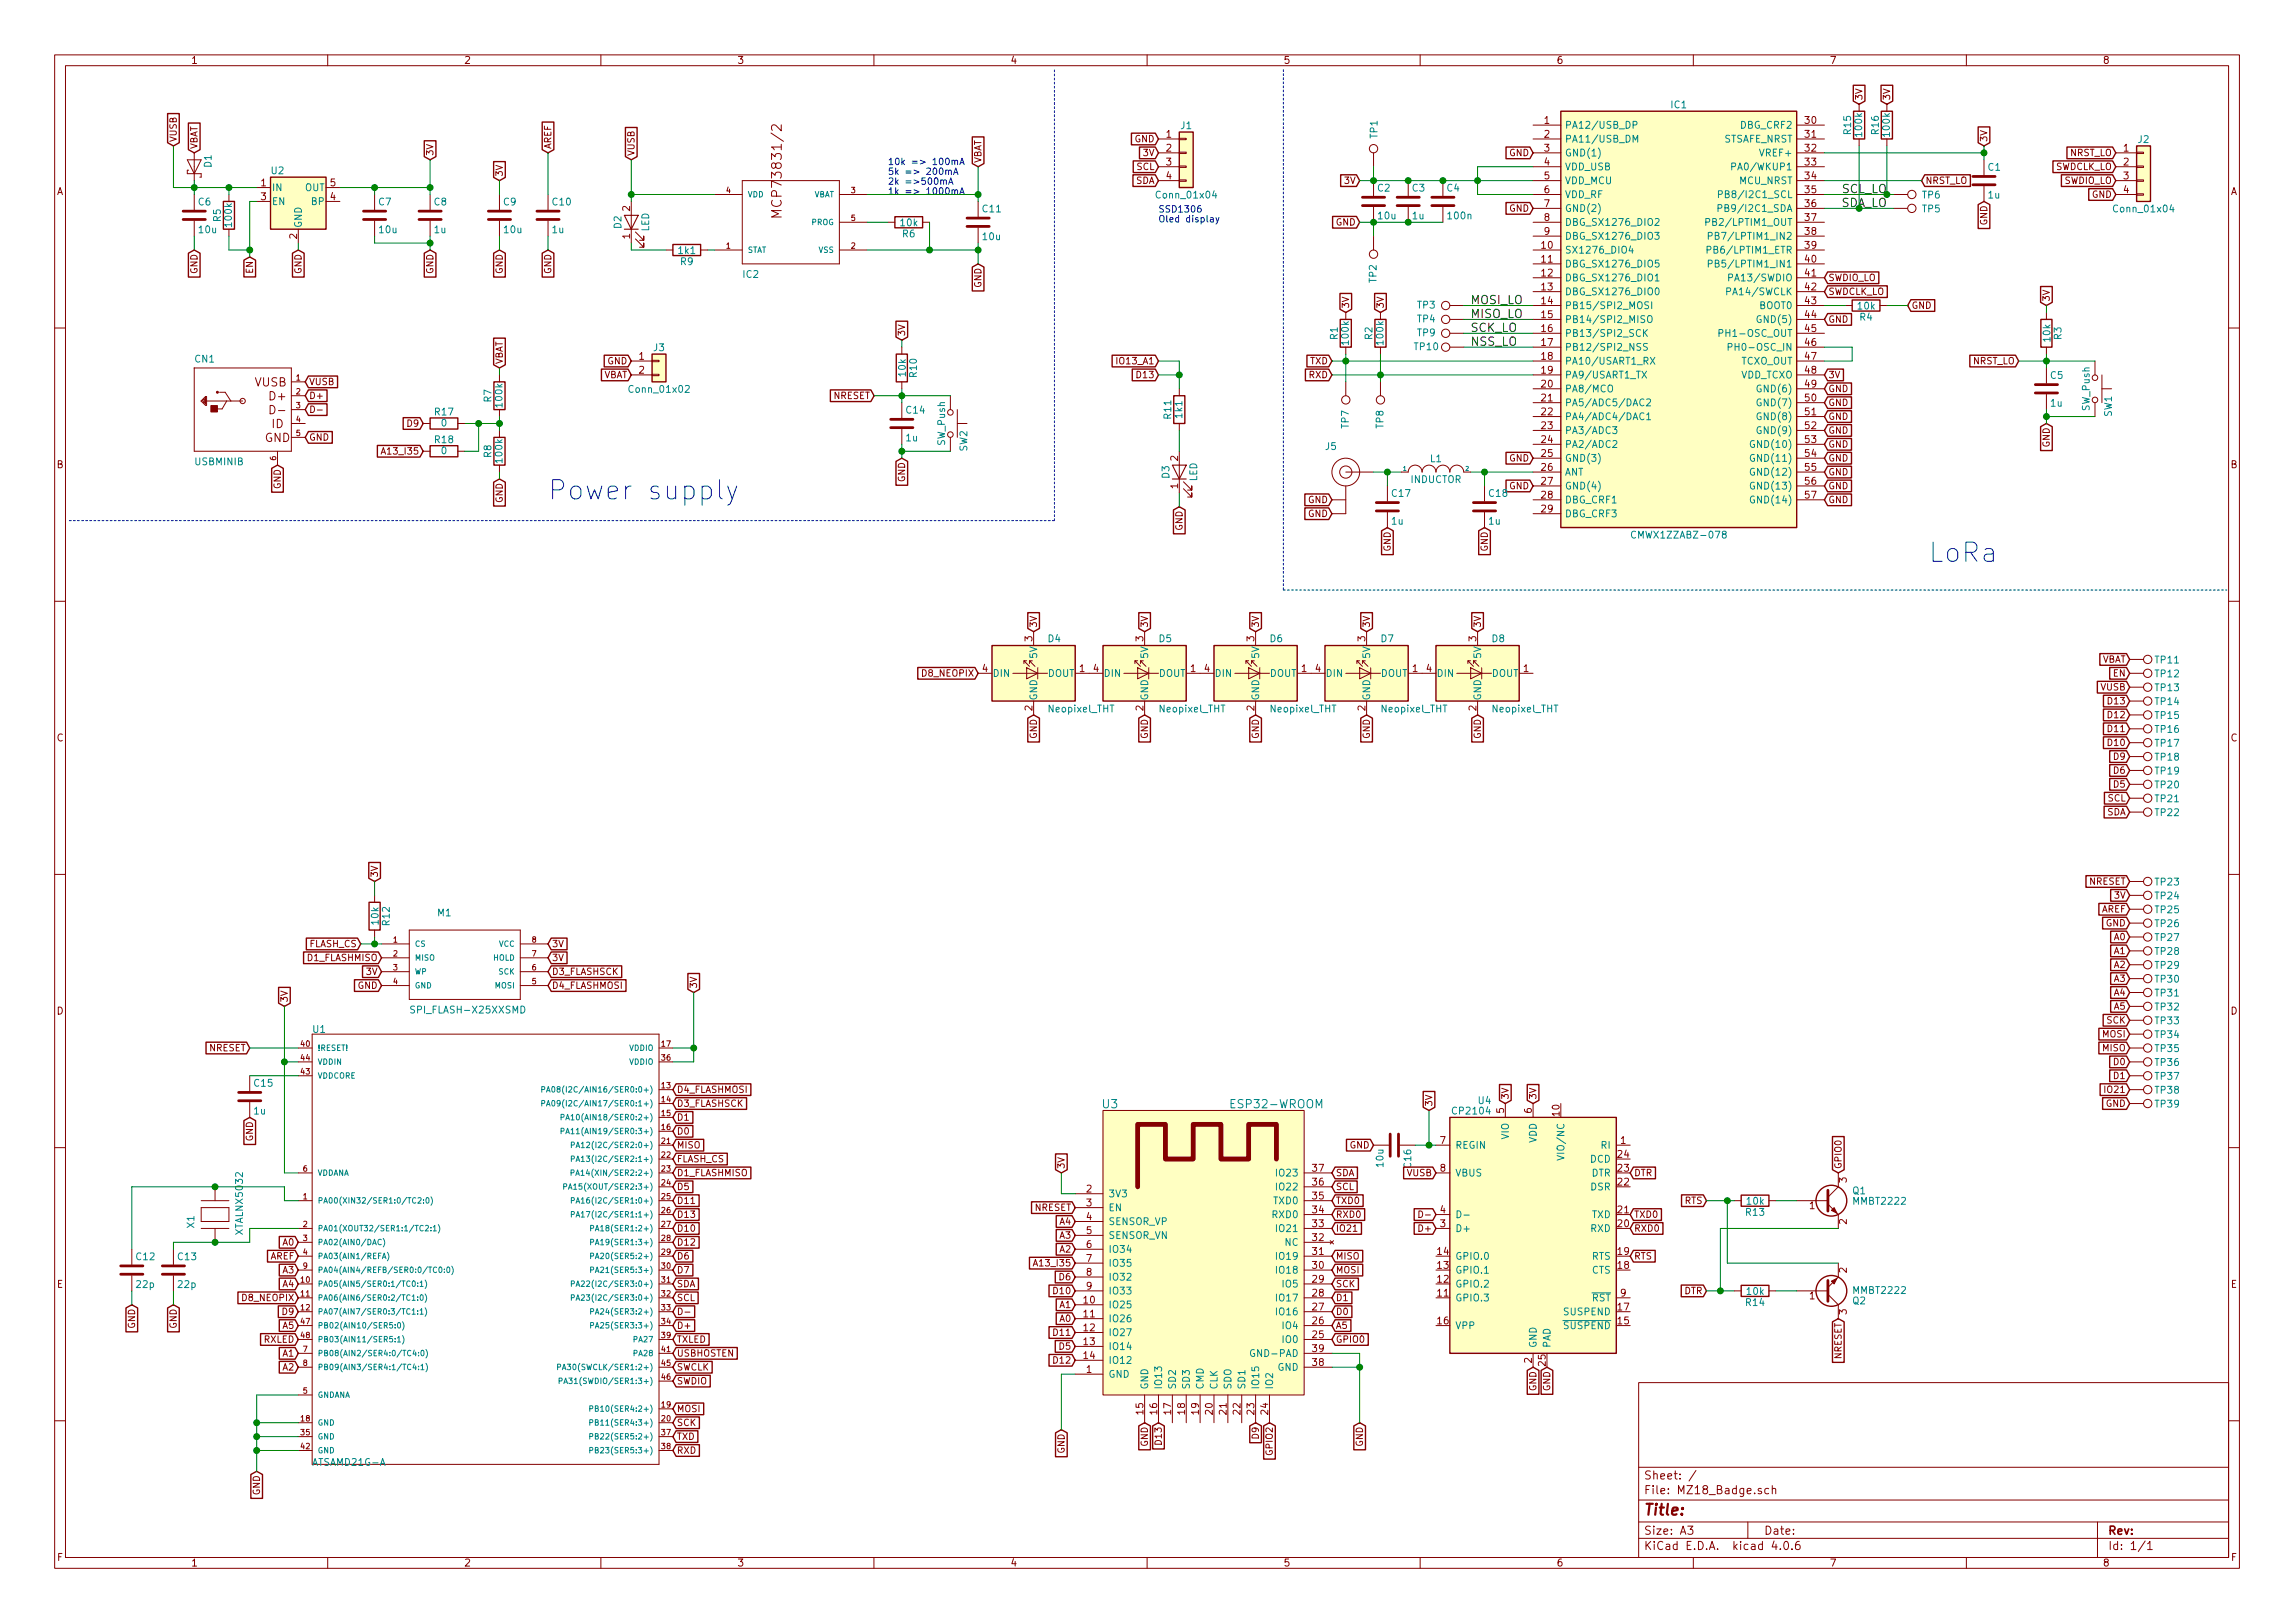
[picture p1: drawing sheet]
<svg xmlns="http://www.w3.org/2000/svg" width="420mm" height="297mm" viewBox="0 0 420 297" stroke-linecap="round" stroke-linejoin="round" font-family="sans-serif">
<defs><g id="words">
<g font-size="4.9" fill="#0000c2">
<text x="100.3" y="91.5">Power supply</text>
<text x="353.1" y="102.9">LoRa</text>
</g>
<text font-size="2.8" fill="#840000" x="301" y="277.3">Title:</text>
<text font-size="2.5" fill="#840000" x="143.1" y="38.5" transform="rotate(-90 143.1 38.5)">MCP73831/2</text>
<g font-size="2.1">
<text x="337.1" y="35.3">SCL_LO</text>
<text x="269.2" y="55.7">MOSI_LO</text>
<text x="269.2" y="58.2">MISO_LO</text>
<text x="269.2" y="60.7">SCK_LO</text>
<text x="269.2" y="63.3">NSS_LO</text>
</g>
<text font-size="2.1" fill="#008400" x="336.8" y="37.9">SDA_LO</text>
<g font-size="2.1" fill="#840000">
<text x="46.6" y="70.7">VUSB</text>
<text x="49.4" y="73.3">D+</text>
<text x="49.7" y="75.8">D-</text>
<text x="48.4" y="80.9">GND</text>
<text x="49.7" y="78.3">ID</text>
<text x="301" y="273.5">File: MZ18_Badge.sch</text>
<text x="301" y="270.8">Sheet: /</text>
<text x="301" y="280.9">Size: A3</text>
<text x="323" y="280.9">Date:</text>
<text x="386" y="280.9">Rev:</text>
<text x="301" y="283.7">KiCad E.D.A. kicad 4.0.6</text>
<text x="386" y="283.7">Id: 1/1</text>
</g>
<g font-size="2.1" fill="#008484">
<text x="201.9" y="202.8">U3</text>
<text x="225.7" y="202.8">ESP32-WROOM</text>
</g>
<g font-size="1.8" fill="#840000">
<text x="35" y="11.7">1</text>
<text x="85" y="11.7">2</text>
<text x="135" y="11.7">3</text>
<text x="185" y="11.7">4</text>
<text x="235" y="11.7">5</text>
<text x="285" y="11.7">6</text>
<text x="335" y="11.7">7</text>
<text x="385" y="11.7">8</text>
<text x="282.7" y="22.6">1</text>
<text x="330.5" y="22.6">30</text>
<text x="213.5" y="25.2">1</text>
<text x="213.5" y="27.7">2</text>
<text x="282.7" y="25.2">2</text>
<text x="282.7" y="27.7">3</text>
<text x="330.5" y="25.2">31</text>
<text x="330.5" y="27.7">32</text>
<text x="388.8" y="27.7">1</text>
<text x="10.4" y="35.7">A</text>
<text x="47.8" y="34.1">1</text>
<text x="60.5" y="34.1">5</text>
<text x="213.5" y="30.3">3</text>
<text x="213.5" y="32.8">4</text>
<text x="282.7" y="30.3">4</text>
<text x="282.7" y="32.8">5</text>
<text x="282.7" y="35.3">6</text>
<text x="330.5" y="30.3">33</text>
<text x="330.5" y="32.8">34</text>
<text x="330.5" y="35.3">35</text>
<text x="388.8" y="30.3">2</text>
<text x="388.8" y="32.8">3</text>
<text x="388.8" y="35.3">4</text>
<text x="408.4" y="35.7">A</text>
<text x="47.8" y="36.6">3</text>
<text x="60.5" y="36.6">4</text>
<text x="115.3" y="38.6" transform="rotate(-90 115.3 38.6)">2</text>
<text x="282.7" y="37.9">7</text>
<text x="282.7" y="40.4">8</text>
<text x="330.5" y="37.9">36</text>
<text x="330.5" y="40.4">37</text>
<text x="54.4" y="43.7" transform="rotate(-90 54.4 43.7)">2</text>
<text x="115.3" y="43.7" transform="rotate(-90 115.3 43.7)">1</text>
<text x="282.2" y="45.5">10</text>
<text x="282.7" y="43">9</text>
<text x="330.5" y="43">38</text>
<text x="330.5" y="45.5">39</text>
<text x="282.2" y="48">11</text>
<text x="282.2" y="50.6">12</text>
<text x="282.2" y="53.1">13</text>
<text x="330.5" y="48">40</text>
<text x="330.5" y="50.6">41</text>
<text x="330.5" y="53.1">42</text>
<text x="282.2" y="55.7">14</text>
<text x="282.2" y="58.2">15</text>
<text x="330.5" y="55.7">43</text>
<text x="330.5" y="58.2">44</text>
<text x="117" y="65.8">1</text>
<text x="282.2" y="60.7">16</text>
<text x="282.2" y="63.3">17</text>
<text x="282.2" y="65.8">18</text>
<text x="330.5" y="60.7">45</text>
<text x="330.5" y="63.3">46</text>
<text x="330.5" y="65.8">47</text>
<text x="117" y="68.4">2</text>
<text x="282.2" y="70.9">20</text>
<text x="282.2" y="68.4">19</text>
<text x="330.5" y="68.4">48</text>
<text x="330.5" y="70.9">49</text>
<text x="282.2" y="73.4">21</text>
<text x="282.2" y="76">22</text>
<text x="330.5" y="73.4">50</text>
<text x="330.5" y="76">51</text>
<text x="282.2" y="78.5">23</text>
<text x="282.2" y="81.1">24</text>
<text x="282.2" y="83.6">25</text>
<text x="330.5" y="78.5">52</text>
<text x="330.5" y="81.1">53</text>
<text x="330.5" y="83.6">54</text>
<text x="10.4" y="85.7">B</text>
<text x="215.6" y="89.4" transform="rotate(-90 215.6 89.4)">1</text>
<text x="215.6" y="84.3" transform="rotate(-90 215.6 84.3)">2</text>
<text x="282.2" y="86.1">26</text>
<text x="282.2" y="88.7">27</text>
<text x="330.5" y="86.1">55</text>
<text x="330.5" y="88.7">56</text>
<text x="408.4" y="85.7">B</text>
<text x="282.2" y="91.2">28</text>
<text x="282.2" y="93.8">29</text>
<text x="330.5" y="91.2">57</text>
<text x="189" y="117.4" transform="rotate(-90 189 117.4)">3</text>
<text x="209.3" y="117.4" transform="rotate(-90 209.3 117.4)">3</text>
<text x="229.6" y="117.4" transform="rotate(-90 229.6 117.4)">3</text>
<text x="249.9" y="117.4" transform="rotate(-90 249.9 117.4)">3</text>
<text x="270.3" y="117.4" transform="rotate(-90 270.3 117.4)">3</text>
<text x="179.9" y="123">4</text>
<text x="197.6" y="123">1</text>
<text x="200.2" y="123">4</text>
<text x="218" y="123">1</text>
<text x="220.5" y="123">4</text>
<text x="238.3" y="123">1</text>
<text x="240.8" y="123">4</text>
<text x="258.6" y="123">1</text>
<text x="261.1" y="123">4</text>
<text x="278.9" y="123">1</text>
<text x="189" y="130.1" transform="rotate(-90 189 130.1)">2</text>
<text x="209.3" y="130.1" transform="rotate(-90 209.3 130.1)">2</text>
<text x="229.6" y="130.1" transform="rotate(-90 229.6 130.1)">2</text>
<text x="249.9" y="130.1" transform="rotate(-90 249.9 130.1)">2</text>
<text x="270.3" y="130.1" transform="rotate(-90 270.3 130.1)">2</text>
<text x="10.4" y="135.7">C</text>
<text x="408.4" y="135.7">C</text>
<text x="10.4" y="185.7">D</text>
<text x="408.4" y="185.7">D</text>
<text x="275.3" y="203.7" transform="rotate(-90 275.3 203.7)">5</text>
<text x="280.4" y="203.7" transform="rotate(-90 280.4 203.7)">6</text>
<text x="263.7" y="209.3">7</text>
<text x="285.5" y="204.2" transform="rotate(-90 285.5 204.2)">10</text>
<text x="296.7" y="209.3">1</text>
<text x="240.3" y="214.4">37</text>
<text x="263.7" y="214.4">8</text>
<text x="296.2" y="214.4">23</text>
<text x="296.2" y="211.9">24</text>
<text x="198.9" y="218.2">2</text>
<text x="198.9" y="220.8">3</text>
<text x="240.3" y="219.5">35</text>
<text x="240.3" y="217">36</text>
<text x="296.2" y="217">22</text>
<text x="331.3" y="221.3">1</text>
<text x="338.1" y="216.4" transform="rotate(-90 338.1 216.4)">3</text>
<text x="198.9" y="223.3">4</text>
<text x="198.9" y="225.8">5</text>
<text x="240.3" y="227.1">32</text>
<text x="240.3" y="224.6">33</text>
<text x="240.3" y="222">34</text>
<text x="263.7" y="224.6">3</text>
<text x="263.7" y="222">4</text>
<text x="296.2" y="224.6">20</text>
<text x="296.2" y="222">21</text>
<text x="338.1" y="224" transform="rotate(-90 338.1 224)">2</text>
<text x="198.9" y="228.4">6</text>
<text x="198.9" y="230.9">7</text>
<text x="198.9" y="233.5">8</text>
<text x="240.3" y="232.2">30</text>
<text x="240.3" y="229.7">31</text>
<text x="263.2" y="232.2">13</text>
<text x="263.2" y="229.7">14</text>
<text x="296.2" y="232.2">18</text>
<text x="296.2" y="229.7">19</text>
<text x="338.1" y="232.9" transform="rotate(-90 338.1 232.9)">2</text>
<text x="10.4" y="235.7">E</text>
<text x="198.4" y="238.5">10</text>
<text x="198.9" y="236">9</text>
<text x="240.3" y="239.8">27</text>
<text x="240.3" y="237.3">28</text>
<text x="240.3" y="234.7">29</text>
<text x="263.2" y="237.3">11</text>
<text x="263.2" y="234.7">12</text>
<text x="296.2" y="239.8">17</text>
<text x="296.7" y="237.3">9</text>
<text x="331.3" y="237.8">1</text>
<text x="408.4" y="235.7">E</text>
<text x="198.4" y="241.1">11</text>
<text x="198.4" y="243.6">12</text>
<text x="240.3" y="244.9">25</text>
<text x="240.3" y="242.4">26</text>
<text x="263.2" y="242.4">16</text>
<text x="296.2" y="242.4">15</text>
<text x="338.1" y="240.5" transform="rotate(-90 338.1 240.5)">3</text>
<text x="198.4" y="246.2">13</text>
<text x="198.4" y="248.7">14</text>
<text x="198.9" y="251.2">1</text>
<text x="240.3" y="250">38</text>
<text x="240.3" y="247.4">39</text>
<text x="280.4" y="249.4" transform="rotate(-90 280.4 249.4)">2</text>
<text x="283" y="249.9" transform="rotate(-90 283 249.9)">25</text>
<text x="209.3" y="258.8" transform="rotate(-90 209.3 258.8)">15</text>
<text x="211.8" y="258.8" transform="rotate(-90 211.8 258.8)">16</text>
<text x="214.4" y="258.8" transform="rotate(-90 214.4 258.8)">17</text>
<text x="216.9" y="258.8" transform="rotate(-90 216.9 258.8)">18</text>
<text x="219.5" y="258.8" transform="rotate(-90 219.5 258.8)">19</text>
<text x="222" y="258.8" transform="rotate(-90 222 258.8)">20</text>
<text x="224.5" y="258.8" transform="rotate(-90 224.5 258.8)">21</text>
<text x="227.1" y="258.8" transform="rotate(-90 227.1 258.8)">22</text>
<text x="229.6" y="258.8" transform="rotate(-90 229.6 258.8)">23</text>
<text x="232.2" y="258.8" transform="rotate(-90 232.2 258.8)">24</text>
<text x="10.5" y="285.7">F</text>
<text x="35" y="286.7">1</text>
<text x="85" y="286.7">2</text>
<text x="135" y="286.7">3</text>
<text x="185" y="286.7">4</text>
<text x="235" y="286.7">5</text>
<text x="285" y="286.7">6</text>
<text x="335" y="286.7">7</text>
<text x="385" y="286.7">8</text>
<text x="408.5" y="285.7">F</text>
</g>
<g font-size="1.8" fill="#008484">
<text x="216.2" y="23.6">J1</text>
<text x="286.5" y="23.5">PA12/USB_DP</text>
<text x="306" y="19.8">IC1</text>
<text x="318.6" y="23.5">DBG_CRF2</text>
<text x="252.2" y="25.3" transform="rotate(-90 252.2 25.3)">TP1</text>
<text x="286.5" y="26.1">PA11/USB_DM</text>
<text x="286.5" y="28.6">GND(1)</text>
<text x="315.4" y="26.1">STSAFE_NRST</text>
<text x="322.4" y="28.6">VREF+</text>
<text x="338.9" y="24.5" transform="rotate(-90 338.9 24.5)">R15</text>
<text x="340.9" y="24.9" transform="rotate(-90 340.9 24.9)">100k</text>
<text x="343.9" y="24.5" transform="rotate(-90 343.9 24.5)">R16</text>
<text x="346" y="24.9" transform="rotate(-90 346 24.9)">100k</text>
<text x="391.5" y="26.1">J2</text>
<text x="38.7" y="30.6" transform="rotate(-90 38.7 30.6)">D1</text>
<text x="49.7" y="31.9">U2</text>
<text x="49.8" y="35">IN</text>
<text x="55.7" y="35">OUT</text>
<text x="252.2" y="35">C2</text>
<text x="258.6" y="35">C3</text>
<text x="264.9" y="35">C4</text>
<text x="286.5" y="31.2">VDD_USB</text>
<text x="286.5" y="33.7">VDD_MCU</text>
<text x="317.9" y="31.2">PA0/WKUP1</text>
<text x="318.3" y="33.7">MCU_NRST</text>
<text x="364" y="31.2">C1</text>
<text x="36.3" y="37.6">C6</text>
<text x="40.4" y="40.5" transform="rotate(-90 40.4 40.5)">R5</text>
<text x="42.4" y="41.4" transform="rotate(-90 42.4 41.4)">100k</text>
<text x="49.8" y="37.5">EN</text>
<text x="55.2" y="41.7" transform="rotate(-90 55.2 41.7)">GND</text>
<text x="57" y="37.5">BP</text>
<text x="69.3" y="37.6">C7</text>
<text x="79.5" y="37.6">C8</text>
<text x="92.2" y="37.6">C9</text>
<text x="101.2" y="37.6">C10</text>
<text x="113.7" y="41.8" transform="rotate(-90 113.7 41.8)">D2</text>
<text x="164.9" y="41.4">10k</text>
<text x="179.9" y="38.8">C11</text>
<text x="212" y="36.3">Conn_01x04</text>
<text x="252.3" y="40.1">10u</text>
<text x="258.6" y="40.1">1u</text>
<text x="265.2" y="40.1">100n</text>
<text x="286.5" y="36.2">VDD_RF</text>
<text x="286.5" y="38.8">GND(2)</text>
<text x="286.5" y="41.3">DBG_SX1276_DIO2</text>
<text x="313.2" y="41.3">PB2/LPTIM1_OUT</text>
<text x="315.8" y="38.8">PB9/I2C1_SDA</text>
<text x="316" y="36.2">PB8/I2C1_SCL</text>
<text x="351.9" y="38.8">TP5</text>
<text x="351.9" y="36.3">TP6</text>
<text x="364" y="36.3">1u</text>
<text x="387.2" y="38.8">Conn_01x04</text>
<text x="36.4" y="42.7">10u</text>
<text x="69.5" y="42.7">10u</text>
<text x="79.5" y="42.7">1u</text>
<text x="92.3" y="42.7">10u</text>
<text x="101.1" y="42.7">1u</text>
<text x="118.8" y="42.4" transform="rotate(-90 118.8 42.4)">LED</text>
<text x="124.3" y="46.5">1k1</text>
<text x="165.3" y="43.4">R6</text>
<text x="180" y="43.9">10u</text>
<text x="286.5" y="43.9">DBG_SX1276_DIO3</text>
<text x="286.5" y="46.4">SX1276_DIO4</text>
<text x="313.4" y="46.4">PB6/LPTIM1_ETR</text>
<text x="314.2" y="43.9">PB7/LPTIM1_IN2</text>
<text x="124.6" y="48.5">R9</text>
<text x="136.1" y="50.8">IC2</text>
<text x="252" y="51.7" transform="rotate(-90 252 51.7)">TP2</text>
<text x="286.5" y="48.9">DBG_SX1276_DIO5</text>
<text x="286.5" y="51.5">DBG_SX1276_DIO1</text>
<text x="314.2" y="48.9">PB5/LPTIM1_IN1</text>
<text x="317.2" y="51.5">PA13/SWDIO</text>
<text x="259.5" y="56.5">TP3</text>
<text x="259.5" y="59">TP4</text>
<text x="286.5" y="54">DBG_SX1276_DIO0</text>
<text x="286.5" y="56.6">PB15/SPI2_MOSI</text>
<text x="286.5" y="59.1">PB14/SPI2_MISO</text>
<text x="316.8" y="54">PA14/SWCLK</text>
<text x="322.1" y="56.6">BOOT0</text>
<text x="322.1" y="59.1">GND(5)</text>
<text x="340.2" y="56.6">10k</text>
<text x="340.5" y="58.7">R4</text>
<text x="119.7" y="64.2">J3</text>
<text x="244.9" y="62.1" transform="rotate(-90 244.9 62.1)">R1</text>
<text x="246.9" y="63" transform="rotate(-90 246.9 63)">100k</text>
<text x="251.2" y="62.1" transform="rotate(-90 251.2 62.1)">R2</text>
<text x="253.3" y="63" transform="rotate(-90 253.3 63)">100k</text>
<text x="259" y="64.1">TP10</text>
<text x="259.5" y="61.5">TP9</text>
<text x="286.5" y="61.6">PB13/SPI2_SCK</text>
<text x="286.5" y="64.2">PB12/SPI2_NSS</text>
<text x="315.6" y="61.6">PH1-OSC_OUT</text>
<text x="317.6" y="64.2">PH0-OSC_IN</text>
<text x="375.4" y="62.5" transform="rotate(-90 375.4 62.5)">10k</text>
<text x="377.4" y="62.1" transform="rotate(-90 377.4 62.1)">R3</text>
<text x="35.7" y="66.3">CN1</text>
<text x="115.4" y="71.9">Conn_01x02</text>
<text x="165.8" y="68.8" transform="rotate(-90 165.8 68.8)">10k</text>
<text x="167.8" y="69" transform="rotate(-90 167.8 69)">R10</text>
<text x="286.5" y="71.8">PA8/MCO</text>
<text x="286.5" y="66.7">PA10/USART1_RX</text>
<text x="286.5" y="69.3">PA9/USART1_TX</text>
<text x="318.5" y="66.7">TCXO_OUT</text>
<text x="318.5" y="69.3">VDD_TCXO</text>
<text x="322.1" y="71.8">GND(6)</text>
<text x="375.4" y="69.3">C5</text>
<text x="79.7" y="76">R17</text>
<text x="89.9" y="73.5" transform="rotate(-90 89.9 73.5)">R7</text>
<text x="92" y="74.4" transform="rotate(-90 92 74.4)">100k</text>
<text x="166" y="75.7">C14</text>
<text x="214.4" y="76.6" transform="rotate(-90 214.4 76.6)">R11</text>
<text x="216.4" y="76.4" transform="rotate(-90 216.4 76.4)">1k1</text>
<text x="286.5" y="74.3">PA5/ADC5/DAC2</text>
<text x="286.5" y="76.9">PA4/ADC4/DAC1</text>
<text x="322.1" y="74.3">GND(7)</text>
<text x="322.1" y="76.9">GND(8)</text>
<text x="375.4" y="74.4">1u</text>
<text x="382.5" y="75.2" transform="rotate(-90 382.5 75.2)">SW_Push</text>
<text x="386.6" y="76.3" transform="rotate(-90 386.6 76.3)">SW1</text>
<text x="79.7" y="81.1">R18</text>
<text x="80.8" y="78">0</text>
<text x="80.8" y="83.1">0</text>
<text x="89.9" y="83.7" transform="rotate(-90 89.9 83.7)">R8</text>
<text x="165.9" y="80.8">1u</text>
<text x="173" y="81.6" transform="rotate(-90 173 81.6)">SW_Push</text>
<text x="177.1" y="82.6" transform="rotate(-90 177.1 82.6)">SW2</text>
<text x="242.7" y="82.3">J5</text>
<text x="246.9" y="78.4" transform="rotate(-90 246.9 78.4)">TP7</text>
<text x="253.3" y="78.4" transform="rotate(-90 253.3 78.4)">TP8</text>
<text x="286.5" y="79.4">PA3/ADC3</text>
<text x="286.5" y="82">PA2/ADC2</text>
<text x="321.1" y="82">GND(10)</text>
<text x="322.1" y="79.4">GND(9)</text>
<text x="35.7" y="85.1">USBMINIB</text>
<text x="92" y="84.5" transform="rotate(-90 92 84.5)">100k</text>
<text x="214.1" y="87.5" transform="rotate(-90 214.1 87.5)">D3</text>
<text x="219.2" y="88.1" transform="rotate(-90 219.2 88.1)">LED</text>
<text x="258.2" y="88.4">INDUCTOR</text>
<text x="261.9" y="84.6">L1</text>
<text x="286.5" y="84.5">GND(3)</text>
<text x="286.5" y="87">ANT</text>
<text x="286.5" y="89.6">GND(4)</text>
<text x="321.1" y="84.5">GND(11)</text>
<text x="321.1" y="87">GND(12)</text>
<text x="321.1" y="89.6">GND(13)</text>
<text x="254.8" y="96">1u</text>
<text x="254.9" y="90.9">C17</text>
<text x="272.6" y="96">1u</text>
<text x="272.6" y="90.9">C18</text>
<text x="286.5" y="92.1">DBG_CRF1</text>
<text x="286.5" y="94.7">DBG_CRF3</text>
<text x="321.1" y="92.1">GND(14)</text>
<text x="299.4" y="98.5">CMWX1ZZABZ-078</text>
<text x="191.9" y="117.5">D4</text>
<text x="212.2" y="117.5">D5</text>
<text x="232.5" y="117.5">D6</text>
<text x="252.9" y="117.5">D7</text>
<text x="273.2" y="117.5">D8</text>
<text x="181.7" y="123.9">DIN</text>
<text x="189.9" y="120.4" transform="rotate(-90 189.9 120.4)">5V</text>
<text x="191.7" y="123.9">DOUT</text>
<text x="202.1" y="123.9">DIN</text>
<text x="210.2" y="120.4" transform="rotate(-90 210.2 120.4)">5V</text>
<text x="212" y="123.9">DOUT</text>
<text x="222.4" y="123.9">DIN</text>
<text x="230.5" y="120.4" transform="rotate(-90 230.5 120.4)">5V</text>
<text x="232.4" y="123.9">DOUT</text>
<text x="242.7" y="123.9">DIN</text>
<text x="250.8" y="120.4" transform="rotate(-90 250.8 120.4)">5V</text>
<text x="252.7" y="123.9">DOUT</text>
<text x="263" y="123.9">DIN</text>
<text x="271.1" y="120.4" transform="rotate(-90 271.1 120.4)">5V</text>
<text x="273" y="123.9">DOUT</text>
<text x="394.6" y="121.4">TP11</text>
<text x="394.6" y="123.9">TP12</text>
<text x="189.9" y="128.2" transform="rotate(-90 189.9 128.2)">GND</text>
<text x="192" y="130.4">Neopixel_THT</text>
<text x="210.2" y="128.2" transform="rotate(-90 210.2 128.2)">GND</text>
<text x="212.3" y="130.4">Neopixel_THT</text>
<text x="230.5" y="128.2" transform="rotate(-90 230.5 128.2)">GND</text>
<text x="232.7" y="130.4">Neopixel_THT</text>
<text x="250.8" y="128.2" transform="rotate(-90 250.8 128.2)">GND</text>
<text x="253" y="130.4">Neopixel_THT</text>
<text x="271.1" y="128.2" transform="rotate(-90 271.1 128.2)">GND</text>
<text x="273.3" y="130.4">Neopixel_THT</text>
<text x="394.6" y="126.5">TP13</text>
<text x="394.6" y="129">TP14</text>
<text x="394.6" y="131.6">TP15</text>
<text x="394.6" y="134.1">TP16</text>
<text x="394.6" y="136.6">TP17</text>
<text x="394.6" y="139.2">TP18</text>
<text x="394.6" y="141.7">TP19</text>
<text x="394.6" y="144.3">TP20</text>
<text x="394.6" y="146.8">TP21</text>
<text x="394.6" y="149.3">TP22</text>
<text x="80.1" y="167.7">M1</text>
<text x="394.6" y="162">TP23</text>
<text x="394.6" y="164.6">TP24</text>
<text x="394.6" y="167.1">TP25</text>
<text x="69.3" y="169.1" transform="rotate(-90 69.3 169.1)">10k</text>
<text x="71.3" y="169.3" transform="rotate(-90 71.3 169.3)">R12</text>
<text x="394.6" y="169.7">TP26</text>
<text x="394.6" y="172.2">TP27</text>
<text x="394.6" y="174.7">TP28</text>
<text x="394.6" y="177.3">TP29</text>
<text x="394.6" y="179.8">TP30</text>
<text x="75.7" y="185.5">SPI_FLASH-X25XXSMD</text>
<text x="394.6" y="182.4">TP31</text>
<text x="394.6" y="184.9">TP32</text>
<text x="57.3" y="189">U1</text>
<text x="394.6" y="187.4">TP33</text>
<text x="394.6" y="190">TP34</text>
<text x="394.6" y="192.5">TP35</text>
<text x="394.6" y="195.1">TP36</text>
<text x="394.6" y="197.6">TP37</text>
<text x="46.5" y="203.9">1u</text>
<text x="46.6" y="198.9">C15</text>
<text x="266.1" y="203.9">CP2104</text>
<text x="270.7" y="202">U4</text>
<text x="394.6" y="200.1">TP38</text>
<text x="394.6" y="202.7">TP39</text>
<text x="276.2" y="208.6" transform="rotate(-90 276.2 208.6)">VIO</text>
<text x="281.3" y="209.3" transform="rotate(-90 281.3 209.3)">VDD</text>
<text x="233.9" y="215.3">IO23</text>
<text x="253.3" y="213.5" transform="rotate(-90 253.3 213.5)">10u</text>
<text x="258.3" y="213.7" transform="rotate(-90 258.3 213.7)">C16</text>
<text x="266.4" y="210.2">REGIN</text>
<text x="266.4" y="215.3">VBUS</text>
<text x="286.4" y="211.6" transform="rotate(-90 286.4 211.6)">VIO/NC</text>
<text x="291.1" y="212.8">DCD</text>
<text x="291.3" y="215.3">DTR</text>
<text x="293.1" y="210.2">RI</text>
<text x="202.9" y="219.1">3V3</text>
<text x="202.9" y="221.7">EN</text>
<text x="233.2" y="220.4">TXD0</text>
<text x="233.9" y="217.8">IO22</text>
<text x="291.2" y="217.8">DSR</text>
<text x="319.8" y="220.5">10k</text>
<text x="339.2" y="218.6">Q1</text>
<text x="339.5" y="220.5">MMBT2222</text>
<text x="35.6" y="224.7" transform="rotate(-90 35.6 224.7)">X1</text>
<text x="44.4" y="225.7" transform="rotate(-90 44.4 225.7)">XTALNX5032</text>
<text x="202.9" y="224.2">SENSOR_VP</text>
<text x="202.9" y="226.7">SENSOR_VN</text>
<text x="233" y="222.9">RXD0</text>
<text x="233.9" y="225.5">IO21</text>
<text x="266.4" y="225.5">D+</text>
<text x="291.2" y="225.5">RXD</text>
<text x="291.4" y="222.9">TXD</text>
<text x="319.7" y="222.5">R13</text>
<text x="25" y="230.6">C12</text>
<text x="32.6" y="230.6">C13</text>
<text x="202.9" y="229.3">IO34</text>
<text x="202.9" y="231.8">IO35</text>
<text x="233.9" y="233.1">IO18</text>
<text x="233.9" y="230.5">IO19</text>
<text x="235.2" y="228">NC</text>
<text x="266.4" y="233.1">GPIO.1</text>
<text x="266.4" y="230.5">GPIO.0</text>
<text x="291.4" y="233.1">CTS</text>
<text x="291.4" y="230.5">RTS</text>
<text x="25" y="235.7">22p</text>
<text x="32.6" y="235.7">22p</text>
<text x="202.9" y="234.4">IO32</text>
<text x="202.9" y="236.9">IO33</text>
<text x="202.9" y="239.4">IO25</text>
<text x="233.9" y="238.2">IO17</text>
<text x="234.9" y="235.6">IO5</text>
<text x="266.4" y="238.2">GPIO.3</text>
<text x="266.4" y="235.6">GPIO.2</text>
<text x="291.4" y="238.2">RST</text>
<text x="319.7" y="239">R14</text>
<text x="319.8" y="237">10k</text>
<text x="339.2" y="238.7">Q2</text>
<text x="339.5" y="236.8">MMBT2222</text>
<text x="202.9" y="242">IO26</text>
<text x="202.9" y="244.5">IO27</text>
<text x="233.9" y="240.7">IO16</text>
<text x="234.9" y="245.8">IO0</text>
<text x="234.9" y="243.2">IO4</text>
<text x="266.4" y="243.2">VPP</text>
<text x="286.3" y="243.2">SUSPEND</text>
<text x="286.3" y="240.7">SUSPEND</text>
<text x="202.9" y="247.1">IO14</text>
<text x="202.9" y="249.6">IO12</text>
<text x="229.5" y="248.3">GND-PAD</text>
<text x="233.8" y="250.9">GND</text>
<text x="281.3" y="246.7" transform="rotate(-90 281.3 246.7)">GND</text>
<text x="283.8" y="246.7" transform="rotate(-90 283.8 246.7)">PAD</text>
<text x="202.9" y="252.1">GND</text>
<text x="210.2" y="254.3" transform="rotate(-90 210.2 254.3)">GND</text>
<text x="212.7" y="254.3" transform="rotate(-90 212.7 254.3)">IO13</text>
<text x="215.3" y="254.3" transform="rotate(-90 215.3 254.3)">SD2</text>
<text x="217.8" y="254.3" transform="rotate(-90 217.8 254.3)">SD3</text>
<text x="220.3" y="254.3" transform="rotate(-90 220.3 254.3)">CMD</text>
<text x="222.9" y="254.3" transform="rotate(-90 222.9 254.3)">CLK</text>
<text x="225.4" y="254.3" transform="rotate(-90 225.4 254.3)">SDO</text>
<text x="228" y="254.3" transform="rotate(-90 228 254.3)">SD1</text>
<text x="230.5" y="254.3" transform="rotate(-90 230.5 254.3)">IO15</text>
<text x="233" y="254.3" transform="rotate(-90 233 254.3)">IO2</text>
<text x="57.5" y="268.3">ATSAMD21G-A</text>
</g>
<g font-size="1.7" fill="#840000">
<text x="340.9" y="18.4" transform="rotate(-90 340.9 18.4)">3V</text>
<text x="346" y="18.4" transform="rotate(-90 346 18.4)">3V</text>
<text x="32.3" y="26" transform="rotate(-90 32.3 26)">VUSB</text>
<text x="36.1" y="27.2" transform="rotate(-90 36.1 27.2)">VBAT</text>
<text x="79.3" y="28.5" transform="rotate(-90 79.3 28.5)">3V</text>
<text x="100.9" y="27.2" transform="rotate(-90 100.9 27.2)">AREF</text>
<text x="116.2" y="28.5" transform="rotate(-90 116.2 28.5)">VUSB</text>
<text x="179.7" y="29.8" transform="rotate(-90 179.7 29.8)">VBAT</text>
<text x="207.7" y="26">GND</text>
<text x="209.3" y="28.6">3V</text>
<text x="276.3" y="28.6">GND</text>
<text x="363.8" y="26" transform="rotate(-90 363.8 26)">3V</text>
<text x="378.8" y="28.6">NRST_LO</text>
<text x="92" y="32.3" transform="rotate(-90 92 32.3)">3V</text>
<text x="207.8" y="33.6">SDA</text>
<text x="208" y="31.1">SCL</text>
<text x="246.2" y="33.6">3V</text>
<text x="352.5" y="33.6">NRST_LO</text>
<text x="376.1" y="31.1">SWDCLK_LO</text>
<text x="377.7" y="33.6">SWDIO_LO</text>
<text x="244.5" y="41.3">GND</text>
<text x="276.3" y="38.7">GND</text>
<text x="363.8" y="41.3" transform="rotate(-90 363.8 41.3)">GND</text>
<text x="382.9" y="36.2">GND</text>
<text x="36.1" y="50.2" transform="rotate(-90 36.1 50.2)">GND</text>
<text x="46.3" y="50.1" transform="rotate(-90 46.3 50.1)">EN</text>
<text x="55.2" y="50.2" transform="rotate(-90 55.2 50.2)">GND</text>
<text x="79.3" y="50.2" transform="rotate(-90 79.3 50.2)">GND</text>
<text x="92" y="50.2" transform="rotate(-90 92 50.2)">GND</text>
<text x="100.9" y="50.2" transform="rotate(-90 100.9 50.2)">GND</text>
<text x="179.7" y="52.7" transform="rotate(-90 179.7 52.7)">GND</text>
<text x="334.7" y="51.4">SWDIO_LO</text>
<text x="334.7" y="54">SWDCLK_LO</text>
<text x="247" y="56.5" transform="rotate(-90 247 56.5)">3V</text>
<text x="253.3" y="56.5" transform="rotate(-90 253.3 56.5)">3V</text>
<text x="334.7" y="59">GND</text>
<text x="350" y="56.5">GND</text>
<text x="375.2" y="55.2" transform="rotate(-90 375.2 55.2)">3V</text>
<text x="165.7" y="61.5" transform="rotate(-90 165.7 61.5)">3V</text>
<text x="56.6" y="70.5">VUSB</text>
<text x="92" y="66.6" transform="rotate(-90 92 66.6)">VBAT</text>
<text x="110.3" y="69.2">VBAT</text>
<text x="111.2" y="66.7">GND</text>
<text x="204.7" y="66.7">IO13_A1</text>
<text x="208.3" y="69.2">D13</text>
<text x="239.6" y="69.2">RXD</text>
<text x="239.8" y="66.7">TXD</text>
<text x="334.7" y="71.7">GND</text>
<text x="334.7" y="69.2">3V</text>
<text x="361.1" y="66.7">NRST_LO</text>
<text x="56.6" y="73">D+</text>
<text x="152.5" y="73">NRESET</text>
<text x="334.7" y="74.3">GND</text>
<text x="334.7" y="76.8">GND</text>
<text x="56.6" y="80.6">GND</text>
<text x="70.5" y="83.2">A13_I35</text>
<text x="74.6" y="78.1">D9</text>
<text x="334.7" y="79.4">GND</text>
<text x="334.7" y="81.9">GND</text>
<text x="375.2" y="81.9" transform="rotate(-90 375.2 81.9)">GND</text>
<text x="51.4" y="89.5" transform="rotate(-90 51.4 89.5)">GND</text>
<text x="165.7" y="88.3" transform="rotate(-90 165.7 88.3)">GND</text>
<text x="276.3" y="84.4">GND</text>
<text x="276.3" y="89.5">GND</text>
<text x="334.7" y="84.4">GND</text>
<text x="334.7" y="87">GND</text>
<text x="334.7" y="89.5">GND</text>
<text x="92" y="92.1" transform="rotate(-90 92 92.1)">GND</text>
<text x="239.4" y="94.6">GND</text>
<text x="239.4" y="92.1">GND</text>
<text x="334.7" y="92.1">GND</text>
<text x="216.5" y="97.2" transform="rotate(-90 216.5 97.2)">GND</text>
<text x="254.6" y="101" transform="rotate(-90 254.6 101)">GND</text>
<text x="272.4" y="101" transform="rotate(-90 272.4 101)">GND</text>
<text x="189.8" y="114.9" transform="rotate(-90 189.8 114.9)">3V</text>
<text x="210.1" y="114.9" transform="rotate(-90 210.1 114.9)">3V</text>
<text x="230.5" y="114.9" transform="rotate(-90 230.5 114.9)">3V</text>
<text x="250.8" y="114.9" transform="rotate(-90 250.8 114.9)">3V</text>
<text x="271.1" y="114.9" transform="rotate(-90 271.1 114.9)">3V</text>
<text x="169" y="123.8">D8_NEOPIX</text>
<text x="384.6" y="121.3">VBAT</text>
<text x="386.8" y="123.8">EN</text>
<text x="384.5" y="126.4">VUSB</text>
<text x="386.1" y="128.9">D13</text>
<text x="386.1" y="131.4">D12</text>
<text x="189.8" y="135.3" transform="rotate(-90 189.8 135.3)">GND</text>
<text x="210.1" y="135.3" transform="rotate(-90 210.1 135.3)">GND</text>
<text x="230.5" y="135.3" transform="rotate(-90 230.5 135.3)">GND</text>
<text x="250.8" y="135.3" transform="rotate(-90 250.8 135.3)">GND</text>
<text x="271.1" y="135.3" transform="rotate(-90 271.1 135.3)">GND</text>
<text x="386.1" y="134">D11</text>
<text x="386.1" y="136.5">D10</text>
<text x="387" y="141.6">D6</text>
<text x="387" y="139.1">D9</text>
<text x="385.6" y="149.2">SDA</text>
<text x="385.8" y="146.7">SCL</text>
<text x="387" y="144.1">D5</text>
<text x="69.2" y="160.6" transform="rotate(-90 69.2 160.6)">3V</text>
<text x="382.4" y="161.9">NRESET</text>
<text x="384.6" y="167">AREF</text>
<text x="387.1" y="164.5">3V</text>
<text x="56.5" y="173.3">FLASH_CS</text>
<text x="101.1" y="173.3">3V</text>
<text x="385.5" y="169.5">GND</text>
<text x="387" y="172.1">A0</text>
<text x="56.3" y="175.9">D1_FLASHMISO</text>
<text x="67.1" y="178.4">3V</text>
<text x="101.1" y="178.4">D3_FLASHSCK</text>
<text x="101.1" y="175.9">3V</text>
<text x="387" y="174.6">A1</text>
<text x="387" y="177.2">A2</text>
<text x="387" y="179.7">A3</text>
<text x="52.7" y="183.5" transform="rotate(-90 52.7 183.5)">3V</text>
<text x="65.4" y="181">GND</text>
<text x="101.1" y="181">D4_FLASHMOSI</text>
<text x="127.6" y="180.9" transform="rotate(-90 127.6 180.9)">3V</text>
<text x="387" y="184.8">A5</text>
<text x="387" y="182.2">A4</text>
<text x="384.9" y="189.9">MOSI</text>
<text x="385.6" y="187.3">SCK</text>
<text x="38.2" y="192.4">NRESET</text>
<text x="384.9" y="192.4">MISO</text>
<text x="387" y="197.5">D1</text>
<text x="387" y="194.9">D0</text>
<text x="123.9" y="200">D4_FLASHMOSI</text>
<text x="123.9" y="202.6">D3_FLASHSCK</text>
<text x="262.2" y="202.5" transform="rotate(-90 262.2 202.5)">3V</text>
<text x="276.2" y="201.2" transform="rotate(-90 276.2 201.2)">3V</text>
<text x="281.3" y="201.2" transform="rotate(-90 281.3 201.2)">3V</text>
<text x="385.5" y="202.6">GND</text>
<text x="385.5" y="200">IO21</text>
<text x="46.3" y="208.9" transform="rotate(-90 46.3 208.9)">GND</text>
<text x="123.9" y="205.1">D1</text>
<text x="123.9" y="207.6">D0</text>
<text x="123.9" y="210.2">MISO</text>
<text x="123.9" y="212.7">FLASH_CS</text>
<text x="123.9" y="215.3">D1_FLASHMISO</text>
<text x="194.9" y="213.9" transform="rotate(-90 194.9 213.9)">3V</text>
<text x="244.6" y="215.3">SDA</text>
<text x="247" y="210.2">GND</text>
<text x="257.5" y="215.3">VUSB</text>
<text x="299.2" y="215.3">DTR</text>
<text x="337.1" y="213.9" transform="rotate(-90 337.1 213.9)">GPIO0</text>
<text x="123.9" y="217.8">D5</text>
<text x="123.9" y="220.3">D11</text>
<text x="189.4" y="221.6">NRESET</text>
<text x="244.6" y="220.3">TXD0</text>
<text x="244.6" y="217.8">SCL</text>
<text x="308.4" y="220.3">RTS</text>
<text x="51.7" y="228">A0</text>
<text x="123.9" y="222.9">D13</text>
<text x="123.9" y="225.4">D10</text>
<text x="123.9" y="228">D12</text>
<text x="194" y="226.7">A3</text>
<text x="194" y="224.1">A4</text>
<text x="244.6" y="222.9">RXD0</text>
<text x="244.6" y="225.4">IO21</text>
<text x="260" y="225.4">D+</text>
<text x="299.2" y="225.4">RXD0</text>
<text x="299.2" y="222.9">TXD0</text>
<text x="49.4" y="230.5">AREF</text>
<text x="51.7" y="233">A3</text>
<text x="123.9" y="230.5">D6</text>
<text x="123.9" y="233">D7</text>
<text x="189.8" y="231.8">A13_I35</text>
<text x="194" y="229.2">A2</text>
<text x="244.6" y="233">MOSI</text>
<text x="244.6" y="230.5">MISO</text>
<text x="299.2" y="230.5">RTS</text>
<text x="44.6" y="238.1">D8_NEOPIX</text>
<text x="51.7" y="235.6">A4</text>
<text x="123.9" y="235.6">SDA</text>
<text x="123.9" y="238.1">SCL</text>
<text x="193.1" y="236.8">D10</text>
<text x="194" y="234.3">D6</text>
<text x="194" y="239.4">A1</text>
<text x="244.6" y="235.6">SCK</text>
<text x="244.6" y="238.1">D1</text>
<text x="308.3" y="236.8">DTR</text>
<text x="24.7" y="243.2" transform="rotate(-90 24.7 243.2)">GND</text>
<text x="32.3" y="243.2" transform="rotate(-90 32.3 243.2)">GND</text>
<text x="48.2" y="245.7">RXLED</text>
<text x="51.7" y="243.2">A5</text>
<text x="51.7" y="240.7">D9</text>
<text x="123.9" y="243.2">D+</text>
<text x="123.9" y="245.7">TXLED</text>
<text x="193.1" y="244.5">D11</text>
<text x="194" y="241.9">A0</text>
<text x="244.6" y="245.7">GPIO0</text>
<text x="244.6" y="243.2">A5</text>
<text x="244.6" y="240.7">D0</text>
<text x="51.7" y="248.3">A1</text>
<text x="51.7" y="250.8">A2</text>
<text x="123.9" y="248.3">USBHOSTEN</text>
<text x="123.9" y="250.8">SWCLK</text>
<text x="193.1" y="249.5">D12</text>
<text x="194" y="247">D5</text>
<text x="337.1" y="248.8" transform="rotate(-90 337.1 248.8)">NRESET</text>
<text x="123.9" y="253.4">SWDIO</text>
<text x="281.3" y="254.6" transform="rotate(-90 281.3 254.6)">GND</text>
<text x="283.8" y="254.6" transform="rotate(-90 283.8 254.6)">GND</text>
<text x="123.9" y="258.4">MOSI</text>
<text x="123.9" y="261">SCK</text>
<text x="123.9" y="263.5">TXD</text>
<text x="230.5" y="263.3" transform="rotate(-90 230.5 263.3)">D9</text>
<text x="123.9" y="266.1">RXD</text>
<text x="194.9" y="266.1" transform="rotate(-90 194.9 266.1)">GND</text>
<text x="210.1" y="264.8" transform="rotate(-90 210.1 264.8)">GND</text>
<text x="212.7" y="264.2" transform="rotate(-90 212.7 264.2)">D13</text>
<text x="233" y="266.2" transform="rotate(-90 233 266.2)">GPIO2</text>
<text x="249.5" y="264.8" transform="rotate(-90 249.5 264.8)">GND</text>
<text x="47.6" y="273.7" transform="rotate(-90 47.6 273.7)">GND</text>
</g>
<g font-size="1.7" fill="#0000c2">
<text x="162.6" y="30.2">10k =&gt; 100mA</text>
<text x="162.6" y="32">5k =&gt; 200mA</text>
<text x="162.6" y="33.8">2k =&gt;500mA</text>
<text x="162.6" y="35.6">1k =&gt; 1000mA</text>
<text x="212.1" y="38.9">SSD1306</text>
<text x="212.1" y="40.7">Oled display</text>
</g>
<g font-size="1.4" fill="#840000">
<text x="133" y="35.3">4</text>
<text x="155.8" y="35.3">3</text>
<text x="155.8" y="40.4">5</text>
<text x="133" y="45.5">1</text>
<text x="155.8" y="45.5">2</text>
<text x="54.2" y="69.6">1</text>
<text x="54.2" y="72.2">2</text>
<text x="54.2" y="74.7">3</text>
<text x="54.2" y="77.3">4</text>
<text x="54.2" y="79.8">5</text>
<text x="50.5" y="84.2" transform="rotate(-90 50.5 84.2)">6</text>
<text x="72" y="172.5">1</text>
<text x="97.4" y="172.5">8</text>
<text x="72" y="175">2</text>
<text x="72" y="177.6">3</text>
<text x="97.4" y="177.6">6</text>
<text x="97.4" y="175">7</text>
<text x="72" y="180.1">4</text>
<text x="97.4" y="180.1">5</text>
<text x="55.1" y="191.6">40</text>
<text x="121.1" y="191.6">17</text>
<text x="55.1" y="196.6">43</text>
<text x="55.1" y="194.1">44</text>
<text x="121.1" y="194.1">36</text>
<text x="121.1" y="199.2">13</text>
<text x="121.1" y="201.7">14</text>
<text x="121.1" y="209.3">21</text>
<text x="121.1" y="204.3">15</text>
<text x="121.1" y="206.8">16</text>
<text x="55.5" y="214.4">6</text>
<text x="121.1" y="211.9">22</text>
<text x="121.1" y="214.4">23</text>
<text x="55.5" y="219.5">1</text>
<text x="121.1" y="217">24</text>
<text x="121.1" y="219.5">25</text>
<text x="55.5" y="224.6">2</text>
<text x="55.5" y="227.1">3</text>
<text x="121.1" y="222">26</text>
<text x="121.1" y="224.6">27</text>
<text x="121.1" y="227.1">28</text>
<text x="55.5" y="229.7">4</text>
<text x="55.5" y="232.2">9</text>
<text x="121.1" y="232.2">30</text>
<text x="121.1" y="229.7">29</text>
<text x="55.1" y="234.7">10</text>
<text x="55.1" y="237.3">11</text>
<text x="55.1" y="239.8">12</text>
<text x="121.1" y="234.7">31</text>
<text x="121.1" y="237.3">32</text>
<text x="121.1" y="239.8">33</text>
<text x="55.1" y="242.4">47</text>
<text x="55.1" y="244.9">48</text>
<text x="121.1" y="242.4">34</text>
<text x="121.1" y="244.9">39</text>
<text x="55.5" y="247.4">7</text>
<text x="55.5" y="250">8</text>
<text x="121.1" y="247.4">41</text>
<text x="121.1" y="250">45</text>
<text x="55.5" y="255.1">5</text>
<text x="121.1" y="252.5">46</text>
<text x="121.1" y="257.6">19</text>
<text x="55.1" y="262.7">35</text>
<text x="55.1" y="260.1">18</text>
<text x="121.1" y="260.1">20</text>
<text x="121.1" y="262.7">37</text>
<text x="55.1" y="265.2">42</text>
<text x="121.1" y="265.2">38</text>
</g>
<g font-size="1.4" fill="#008484">
<text x="136.9" y="36.1">VDD</text>
<text x="148.5" y="41.2">PROG</text>
<text x="148.8" y="36.1">VBAT</text>
<text x="136.9" y="46.3">STAT</text>
<text x="149.8" y="46.3">VSS</text>
<text x="75.9" y="173.3">CS</text>
<text x="91.2" y="173.3">VCC</text>
<text x="75.9" y="175.8">MISO</text>
<text x="75.9" y="178.3">WP</text>
<text x="90.2" y="175.8">HOLD</text>
<text x="91.2" y="178.3">SCK</text>
<text x="75.9" y="180.9">GND</text>
<text x="90.6" y="180.9">MOSI</text>
<text x="58.2" y="192.3">!RESET!</text>
<text x="58.2" y="197.4">VDDCORE</text>
<text x="58.2" y="194.9">VDDIN</text>
<text x="115.2" y="194.9">VDDIO</text>
<text x="115.2" y="192.3">VDDIO</text>
<text x="102.4" y="199.9">PA08(I2C/AIN16/SER0:0+)</text>
<text x="102.4" y="202.5">PA09(I2C/AIN17/SER0:1+)</text>
<text x="105" y="205">PA10(AIN18/SER0:2+)</text>
<text x="105" y="207.6">PA11(AIN19/SER0:3+)</text>
<text x="58.2" y="215.2">VDDANA</text>
<text x="106.6" y="215.2">PA14(XIN/SER2:2+)</text>
<text x="106.8" y="210.1">PA12(I2C/SER2:0+)</text>
<text x="106.8" y="212.6">PA13(I2C/SER2:1+)</text>
<text x="58.2" y="220.3">PA00(XIN32/SER1:0/TC2:0)</text>
<text x="105.1" y="217.7">PA15(XOUT/SER2:3+)</text>
<text x="106.8" y="220.3">PA16(I2C/SER1:0+)</text>
<text x="58.2" y="225.3">PA01(XOUT32/SER1:1/TC2:1)</text>
<text x="58.2" y="227.9">PA02(AIN0/DAC)</text>
<text x="106.8" y="222.8">PA17(I2C/SER1:1+)</text>
<text x="109.4" y="225.3">PA18(SER1:2+)</text>
<text x="109.4" y="227.9">PA19(SER1:3+)</text>
<text x="58.2" y="230.4">PA03(AIN1/REFA)</text>
<text x="58.2" y="233">PA04(AIN4/REFB/SER0:0/TC0:0)</text>
<text x="109.4" y="233">PA21(SER5:3+)</text>
<text x="109.4" y="230.4">PA20(SER5:2+)</text>
<text x="58.2" y="235.5">PA05(AIN5/SER0:1/TC0:1)</text>
<text x="58.2" y="238">PA06(AIN6/SER0:2/TC1:0)</text>
<text x="106.8" y="235.5">PA22(I2C/SER3:0+)</text>
<text x="106.8" y="238">PA23(I2C/SER3:0+)</text>
<text x="58.2" y="240.6">PA07(AIN7/SER0:3/TC1:1)</text>
<text x="58.2" y="243.1">PB02(AIN10/SER5:0)</text>
<text x="58.2" y="245.7">PB03(AIN11/SER5:1)</text>
<text x="109.4" y="240.6">PA24(SER3:2+)</text>
<text x="109.4" y="243.1">PA25(SER3:3+)</text>
<text x="116.1" y="245.7">PA27</text>
<text x="58.2" y="248.2">PB08(AIN2/SER4:0/TC4:0)</text>
<text x="58.2" y="250.7">PB09(AIN3/SER4:1/TC4:1)</text>
<text x="103.8" y="250.7">PA30(SWCLK/SER1:2+)</text>
<text x="116.1" y="248.2">PA28</text>
<text x="58.2" y="255.8">GNDANA</text>
<text x="104.2" y="253.3">PA31(SWDIO/SER1:3+)</text>
<text x="58.2" y="263.4">GND</text>
<text x="58.2" y="260.9">GND</text>
<text x="109.4" y="260.9">PB11(SER4:3+)</text>
<text x="109.4" y="263.4">PB22(SER5:2+)</text>
<text x="109.4" y="258.4">PB10(SER4:2+)</text>
<text x="58.2" y="266">GND</text>
<text x="109.4" y="266">PB23(SER5:3+)</text>
</g>
<g font-size="1.1" fill="#008484">
<text x="256.9" y="86.1">1</text>
<text x="268.3" y="86.1">2</text>
</g>
</g></defs>
<g fill="none" stroke="#840000" stroke-width=".18">
<path d="M10 10h400v277h-400zM12 12h396v273.1h-396zM60 10v2M110 10v2M160 10v2M210 10v2M260 10v2M310 10v2M340.4 19.1v1.3M345.4 19.1v1.3M360 10v2M34.3 29.2h2.5l-1.2 2.6z"/>
<path d="M34.5 31.2h-.2v.6h2.5v.6h-.2M35.6 28v5.1M35.6 35.6v2.8M41.9 35.6v1.3M47 34.3h2.5M47 36.9h2.5M59.7 34.3h2.5M59.7 36.9h2.5M68.6 35.6v2.8M78.7 35.6v2.8M91.4 35.6v2.8M100.3 35.6v2.8"/>
<path d="M115.6 36.9v7.6M130.8 35.6h5.1M135.9 33.1h17.8v15.2h-17.8zM143 38.5h-1.8l1.3 .6-1.3 .6h1.8M143 22.8v1.1l-1-1-.2-.1-.4 .1-.2 .3v.4l.2 .3M153.7 35.6h5M179.1 36.9v2.8M212.1 25.4h3.8M212.1 28h3.8M212.1 30.5h3.8M212.1 33.1h3.8M215.9 32.9h1.3v.3h-1.3z"/>
<path d="M215.9 30.4h1.3v.2h-1.3zM215.9 27.8h1.3v.3h-1.3zM215.9 25.3h1.3v.3h-1.3zM251.5 28v2.5M251.5 33.1v2.8M251.5 37.9v2.8M257.8 33.1v2.8M257.8 37.9v2.8M264.2 33.1v2.8M264.2 37.9v2.8M280.7 25.4h5M280.7 28h5"/>
<path d="M280.7 30.5h5M280.7 33.1h5M280.7 35.6h5M280.7 22.9h5M280.7 38.1h5M328.9 25.4h5.1M328.9 28h5.1M328.9 30.5h5.1M328.9 33.1h5.1M328.9 35.6h5.1M328.9 22.9h5.1M328.9 38.1h5.1"/>
<path d="M340.4 25.4v1.3M345.4 25.4v1.3M346.7 35.6h2.5M346.7 38.1h2.5M363.2 29.2v2.8M363.2 34.1v2.8M387.3 28h3.9M387.3 30.5h3.9M387.3 33.1h3.9M387.3 35.6h3.9M391.2 35.5h1.2v.2h-1.2zM391.2 32.9h1.2v.3h-1.2z"/>
<path d="M391.2 30.4h1.2v.2h-1.2zM391.2 27.8h1.2v.3h-1.2zM35.6 40.4v2.8M41.9 41.9v1.3M54.6 41.9v2.6M68.6 40.4v2.8M78.7 40.4v2.8M91.4 40.4v2.8M100.3 40.4v2.8M116.3 43.7l1.6 1.5v-.7v.7h-.8M116.3 42.5l1.6 1.5v-.8v.8h-.8M121.9 45.8h1.3"/>
<path d="M128.3 45.8h1.2M130.8 45.8h5.1M153.7 40.7h5M153.7 45.8h5M162.6 40.7h1.2M168.9 40.7h1.3M179.1 41.7v2.8M246.4 57.2v1.3M251.5 43.2v2.6M252.7 57.2v1.3M265.4 55.9h2.6M265.4 58.5h2.6"/>
<path d="M280.7 40.7h5M280.7 43.2h5M280.7 45.8h5M280.7 48.3h5M280.7 50.8h5M280.7 53.4h5M280.7 55.9h5M280.7 58.5h5M328.9 40.7h5.1M328.9 43.2h5.1M328.9 45.8h5.1M328.9 48.3h5.1"/>
<path d="M328.9 50.8h5.1M328.9 53.4h5.1M328.9 55.9h5.1M328.9 58.5h5.1M337.8 55.9h1.3M344.2 55.9h1.2M374.6 57.2v1.3M10 60h2M35.5 67.3h17.8v15.3h-17.7v-15.3M36.8 73.4l.8-.8h.2v1.6h-.2zM37 73.4l.4-.4v.8l-.2-.4M37.6 72.6v1.4"/>
<path d="M37.8 73.4h6.6M40.2 71.8h1l1.1 1.6M41.5 73.4l-.8 1.4h-1.2M53.3 77.5h2.6M53.3 69.9h2.6M53.3 72.4h2.6M53.3 75h2.6M56.9 74.3a.6 .6 0 0 1 .7 .6 .6 .6 0 0 1-.7 .6zM58.1 75h.9M77.5 77.5h1.2M83.8 77.5h1.3M91.4 68.6v1.3"/>
<path d="M91.4 75v1.2M91.4 78.8v1.2M115.6 66.1h3.8M115.6 68.6h3.8M119.4 68.5h1.2v.2h-1.2zM119.4 65.9h1.2v.3h-1.2zM165.1 63.5v1.3M165.1 69.9v1.3M165.1 73.7v2.8M165.1 78.5v2.8M174 72.4v2.6M175.3 77.5h1.7"/>
<path d="M175.3 75v5M215.9 71.2v1.2M215.9 77.5v1.3M246.4 63.5v1.3M246.4 69.9v2.5M252.7 63.5v1.3M252.7 69.9v2.5M265.4 61h2.6M265.4 63.5h2.6M280.7 71.2h5M280.7 73.7h5M280.7 76.2h5"/>
<path d="M280.7 78.8h5M280.7 61h5M280.7 63.5h5M280.7 66.1h5M280.7 68.6h5M328.9 71.2h5.1M328.9 73.7h5.1M328.9 76.2h5.1M328.9 78.8h5.1M328.9 61h5.1M328.9 63.5h5.1M328.9 66.1h5.1"/>
<path d="M328.9 68.6h5.1M374.6 63.5v1.3M374.6 67.3v2.8M374.6 72.2v2.8M383.5 66.1v2.5M383.5 73.7v2.5M384.8 71.2h1.8M384.8 68.6v5.1M408 60h2M50.8 82.6v2.5M53.3 80h2.6M69.8 83.1l.4-1.2 .4 1.2"/>
<path d="M69.9 82.8h.6M77.5 82.6h1.2M83.8 82.6h1.3M91.4 85.1v1.3M174 80v2.6M215.9 82.6v7.6M216.7 89.4l1.5 1.6v-.8v.8h-.8M216.7 88.2l1.5 1.5v-.8v.8h-.8M243.8 91.5h2.6M246.4 86.4h5.1M246.4 88.9v5.1h-2.6M254 88.9v2.8"/>
<path d="M254 93.8v2.8M256.5 86.4h1.3a1.27 1.27 0 0 1 1.3-1.3 1.27 1.27 0 0 1 1.2 1.3 1.27 1.27 0 0 1 1.3-1.3 1.27 1.27 0 0 1 1.3 1.3 1.27 1.27 0 0 1 1.3-1.3 1.27 1.27 0 0 1 1.2 1.3 1.27 1.27 0 0 1 1.3-1.3 1.27 1.27 0 0 1 1.3 1.3h1.2M271.8 88.9v2.8M271.8 93.8v2.8M280.7 81.3h5M280.7 83.9h5M280.7 86.4h5M280.7 88.9h5M280.7 91.5h5M280.7 94h5M328.9 81.3h5.1M328.9 83.9h5.1"/>
<path d="M328.9 86.4h5.1M328.9 88.9h5.1M328.9 91.5h5.1M10 110h2M189.2 115.6v2.5M209.5 115.6v2.5M229.9 115.6v2.5M250.2 115.6v2.5M270.5 115.6v2.5M408 110h2M179.1 123.2h2.5M185.4 123.2h6.4"/>
<path d="M187.5 120.9v.5M188 120.9h-.5l1 1.1M188 122.2l2 1-2 1zM188.5 120.9v.5M189 120.9h-.5l1 1.1M189.2 128.3v2.5M190 122.2v2M196.8 123.2h5.1M205.7 123.2h6.4M207.8 120.9v.5M208.3 120.9h-.5l1 1.1M208.3 122.2l2 1-2 1z"/>
<path d="M208.8 120.9v.5M209.3 120.9h-.5l1 1.1M209.5 128.3v2.5M210.3 122.2v2M217.2 123.2h5M226.1 123.2h6.3M228.1 120.9v.5M228.6 120.9h-.5l1 1.1M228.6 122.2l2 1-2 1zM229.1 120.9v.5M229.6 120.9h-.5l1 1.1M229.9 128.3v2.5"/>
<path d="M230.6 122.2v2M237.5 123.2h5.1M246.4 123.2h6.3M248.4 120.9v.5M248.9 120.9h-.5l1 1.1M248.9 122.2l2.1 1-2.1 1zM249.4 120.9v.5M249.9 120.9h-.5l1 1.1M250.2 128.3v2.5M251 122.2v2M257.8 123.2h5.1M266.7 123.2h6.3"/>
<path d="M268.7 120.9v.5M269.2 120.9h-.5l1 1.1M269.2 122.2l2.1 1-2.1 1zM269.7 120.9v.5M270.3 120.9h-.6l1.1 1.1M270.5 128.3v2.5M271.3 122.2v2M278.1 123.2h2.6M389.9 123.2h2.5M389.9 120.7h2.5M389.9 125.8h2.5M389.9 128.3h2.5"/>
<path d="M389.9 130.8h2.5M389.9 133.4h2.5M389.9 135.9h2.5M389.9 138.5h2.5M389.9 141h2.5M389.9 143.5h2.5M389.9 146.1h2.5M389.9 148.6h2.5M10 160h2M68.6 163.9v1.2M68.6 170.2v1.3M69.8 172.8h5.1"/>
<path d="M69.8 175.3h5.1M69.8 177.8h5.1M74.9 170.2h20.3v12.7h-20.3zM95.2 172.8h5.1M95.2 175.3h5.1M95.2 177.8h5.1M389.9 161.3h2.5M389.9 163.9h2.5M389.9 166.4h2.5M389.9 168.9h2.5M389.9 171.5h2.5M389.9 174h2.5"/>
<path d="M389.9 176.6h2.5M389.9 179.1h2.5M408 160h2M45.7 196.9v2.8M54.6 191.8h2.5M54.6 196.9h2.5M54.6 194.3h2.5M57.1 189.3h63.5v78.7h-63.5zM69.8 180.4h5.1M95.2 180.4h5.1M120.6 191.8h2.6M120.6 199.4h2.6"/>
<path d="M120.6 194.3h2.6M389.9 189.3h2.5M389.9 191.8h2.5M389.9 199.4h2.5M389.9 196.9h2.5M389.9 194.3h2.5M389.9 181.6h2.5M389.9 184.2h2.5M389.9 186.7h2.5M10 210h2M36.8 219.7h5.1M39.4 217.2v2.5"/>
<path d="M45.7 201.7v2.8M54.6 219.7h2.5M54.6 214.7h2.5M120.6 219.7h2.6M120.6 214.7h2.6M120.6 209.6h2.6M120.6 212.1h2.6M120.6 202h2.6M120.6 217.2h2.6M120.6 204.5h2.6M120.6 207h2.6M196.8 218.5h5.1"/>
<path d="M201.9 203.2h36.9v52.1h-36.9zM238.8 219.7h5M238.8 214.7h5M238.8 217.2h5M251.5 209.6h2.8M256.3 209.6h2.8M262.9 214.7h2.5M262.9 209.6h2.5M275.6 202v2.5M280.7 202v2.5M295.9 209.6h2.5M317.5 219.7h1.3"/>
<path d="M323.8 219.7h1.3M328.9 219.7h5.7M336.5 214.7v2.5l-1.9 1.9M389.9 202h2.5M408 210h2M24.1 228.6v2.8M24.1 233.5v2.8M31.7 228.6v2.8M31.7 233.5v2.8M36.8 224.8h5.1M36.8 221h5.1v2.6h-5.1zM39.4 224.8v2.6"/>
<path d="M54.6 224.8h2.5M54.6 227.4h2.5M54.6 229.9h2.5M54.6 232.4h2.5M54.6 235h2.5M54.6 237.5h2.5M120.6 224.8h2.6M120.6 227.4h2.6M120.6 229.9h2.6M120.6 232.4h2.6M120.6 235h2.6M120.6 237.5h2.6"/>
<path d="M120.6 222.3h2.6M124.2 239.4a.6 .6 0 0 1 .7 .6 .6 .6 0 0 1-.7 .6zM189.2 231.7l.4-1.2 .4 1.2M189.3 231.4h.5M196.8 223.6h5.1M196.8 221h5.1M196.8 226.1h5.1M196.8 228.6h5.1M196.8 231.2h5.1M196.8 233.7h5.1M196.8 236.3h5.1M196.8 238.8h5.1"/>
<path d="M238.8 224.8h5M238.8 227.4h5M238.8 229.9h5M238.8 232.4h5M238.8 235h5M238.8 237.5h5M238.8 222.3h5M243.5 227.1l.6 .6M244.1 227.1l-.6 .6M247.8 225.4h.6M259.8 221.6a.6 .6 0 0 1 .7 .6 .6 .6 0 0 1-.7 .6zM261 222.4h.9"/>
<path d="M262.9 224.8h2.5M262.9 222.3h2.5M295.9 237.5h2.5M317.5 236.3h1.3M323.8 236.3h1.3M328.9 236.3h5.7M334.6 220.4l1.9 1.9v2.5M334.6 236.9l1.9 1.9v2.5M336.5 231.2v2.5l-1.9 1.9M54.6 255.3h2.5M54.6 247.7h2.5M54.6 250.2h2.5"/>
<path d="M54.6 240.1h2.5M54.6 242.6h2.5M54.6 245.1h2.5M120.6 247.7h2.6M120.6 250.2h2.6M120.6 240.1h2.6M120.6 242.6h2.6M120.6 252.8h2.6M120.6 245.1h2.6M120.6 257.8h2.6M125.4 240.1h.9M196.8 251.5h5.1"/>
<path d="M196.8 241.3h5.1M196.8 243.9h5.1M196.8 246.4h5.1M196.8 249h5.1M209.5 255.3v5.1M212.1 255.3v5.1M214.6 255.3v5.1M217.2 255.3v5.1M219.7 255.3v5.1M222.2 255.3v5.1M224.8 255.3v5.1M227.3 255.3v5.1"/>
<path d="M229.9 255.3v5.1M232.4 255.3v5.1M238.8 247.7h5M238.8 250.2h5M238.8 240.1h5M238.8 242.6h5M238.8 245.1h5M280.7 247.7v2.5M300 253h108v32.1h-108zM10 260h2M54.6 260.4h2.5M54.6 265.5h2.5"/>
<path d="M54.6 262.9h2.5M120.6 260.4h2.6M120.6 265.5h2.6M120.6 262.9h2.6M300 278.5h108M300 274.5h108M300 268.5h108M309 279.3h.9l-.5 .6 .5 .1v.7l-.2 .1-.7-.1M310.5 269.1l-1.3 2M320 278.5v3M322.5 272.5a.37 .37 0 0 0-.6 .1v.2l.6 .2v.1l-.2 .3-.4-.1M323.8 272.5l-.4-.1-.3 .3 .1 .6 .2 .1 .4-.1"/>
<path d="M324.5 272.5l.2-.1 .3 .1 .1 .9M324.5 271.9v1.5M384 278.5v6.6M408 260h2M60 285.1v1.9M110 285.1v1.9M160 285.1v1.9M210 285.1v1.9M260 285.1v1.9M300 281.5h108M310 285.1v1.9M324.8 282l-.4 1.1h1"/>
<path d="M325.9 283.5v.1M326.7 282.3l.2-.2a.81 .81 0 0 1 .6 .6 .81 .81 0 0 1-.3 .8l-.1 .1a.79 .79 0 0 1-.4-1.3zM328.1 283.5v.1M329.4 282.1a.59 .59 0 0 0-.7 .6l.1 .8 .2 .1 .5-.1 .1-.5-.2-.3h-.4l-.3 .3M360 285.1v1.9M392.7 282l-1.2 2M393.2 282.5l.4-.4v1.5M393.2 283.6h.8"/>
<circle cx="251.5" cy="27.2" r=".76"/>
<circle cx="350" cy="35.6" r=".76"/>
<circle cx="350" cy="38.1" r=".76"/>
<circle cx="251.5" cy="46.5" r=".76"/>
<circle cx="264.7" cy="58.5" r=".76"/>
<circle cx="264.7" cy="55.9" r=".76"/>
<circle cx="44.4" cy="73.4" r=".48"/>
<circle cx="174" cy="79.5" r=".51"/>
<circle cx="174" cy="75.5" r=".51"/>
<circle cx="246.4" cy="73.2" r=".76"/>
<circle cx="252.7" cy="73.2" r=".76"/>
<circle cx="264.7" cy="63.5" r=".76"/>
<circle cx="264.7" cy="61" r=".76"/>
<circle cx="383.5" cy="69.1" r=".51"/>
<circle cx="383.5" cy="73.2" r=".51"/>
<circle cx="246.4" cy="86.4" r="2.54"/>
<circle cx="246.4" cy="86.4" r="1.12"/>
<circle cx="393.2" cy="135.9" r=".76"/>
<circle cx="393.2" cy="125.8" r=".76"/>
<circle cx="393.2" cy="130.8" r=".76"/>
<circle cx="393.2" cy="133.4" r=".76"/>
<circle cx="393.2" cy="120.7" r=".76"/>
<circle cx="393.2" cy="123.2" r=".76"/>
<circle cx="393.2" cy="128.3" r=".76"/>
<circle cx="393.2" cy="138.5" r=".76"/>
<circle cx="393.2" cy="146.1" r=".76"/>
<circle cx="393.2" cy="148.6" r=".76"/>
<circle cx="393.2" cy="143.5" r=".76"/>
<circle cx="393.2" cy="141" r=".76"/>
<circle cx="393.2" cy="174" r=".76"/>
<circle cx="393.2" cy="168.9" r=".76"/>
<circle cx="393.2" cy="166.4" r=".76"/>
<circle cx="393.2" cy="179.1" r=".76"/>
<circle cx="393.2" cy="171.5" r=".76"/>
<circle cx="393.2" cy="161.3" r=".76"/>
<circle cx="393.2" cy="176.6" r=".76"/>
<circle cx="393.2" cy="163.9" r=".76"/>
<circle cx="393.2" cy="189.3" r=".76"/>
<circle cx="393.2" cy="191.8" r=".76"/>
<circle cx="393.2" cy="184.2" r=".76"/>
<circle cx="393.2" cy="186.7" r=".76"/>
<circle cx="393.2" cy="196.9" r=".76"/>
<circle cx="393.2" cy="199.4" r=".76"/>
<circle cx="393.2" cy="194.3" r=".76"/>
<circle cx="393.2" cy="181.6" r=".76"/>
<circle cx="393.2" cy="202" r=".76"/>
</g>
<g fill="#ffffc2" stroke="#ffffc2" stroke-width=".18">
<path d="M215.9 24.2h2.5v10.1h-2.5z"/>
<path d="M391.2 26.7h2.5v10.2h-2.5z"/>
<path d="M285.7 20.4h43.2v76.2h-43.2z"/>
<path d="M49.5 32.4h10.2v9.5h-10.2z"/>
<path d="M201.9 203.2h36.9v52.1h-36.9z"/>
<path d="M119.4 64.8h2.5v5.1h-2.5z"/>
<path d="M181.6 118.1h15.2v10.2h-15.2z"/>
<path d="M201.9 118.1h15.3v10.2h-15.3z"/>
<path d="M222.2 118.1h15.3v10.2h-15.3z"/>
<path d="M242.6 118.1h15.2v10.2h-15.2z"/>
<path d="M262.9 118.1h15.2v10.2h-15.2z"/>
<path d="M265.4 204.5h30.5v43.2h-30.5z"/>
</g>
<g fill="none" stroke="#840000" stroke-width=".25">
<path d="M339.3 15.6h2.1v2.9l-1 .6-1.1-.6zM344.4 15.6h2.1v2.9l-1.1 .6-1-.6zM30.7 20.8h2.1v5.3l-1.1 .6-1-.6zM34.5 22.5h2.1v4.9l-1 .6-1.1-.6zM40.9 36.9h2v5h-2zM49.5 32.4h10.2v9.5h-10.2zM77.7 25.8h2.1v2.9l-1.1 .5-1-.5zM90.4 29.6h2.1v2.9l-1.1 .6-1-.6zM99.3 22.3h2.1v5.1l-1.1 .6-1-.6zM114.5 23.3h2.1v5.4l-1 .5-1.1-.5zM163.8 39.7h5.1v2h-5.1zM178 25.1h2.1v4.8l-1 .6-1.1-.6z"/>
<path d="M207.1 24.4h4.4l.6 1-.6 1.1h-4.4zM207.4 32h4.1l.6 1.1-.6 1h-4.1zM207.5 29.4h4l.6 1.1-.6 1.1h-4zM208.6 26.9h2.9l.6 1.1-.6 1h-2.9zM215.9 24.2h2.5v10.1h-2.5zM244 39.6h4.3l.6 1.1-.6 1h-4.3zM245.4 32h2.9l.6 1.1-.6 1h-2.9zM275.7 37.1h4.4l.6 1-.6 1.1h-4.4zM275.7 26.9h4.4l.6 1.1-.6 1h-4.4zM285.7 20.4h43.2v76.2h-43.2zM339.3 20.4h2.1v5h-2.1zM344.4 20.4h2.1v5h-2.1z"/>
<path d="M352.4 32h8.3v2.1h-8.3l-.6-1zM362.2 37.5l1-.6 1.1 .6v4.3h-2.1zM362.2 23.2h2.1v2.9l-1.1 .6-1-.6zM375.8 29.4h11l.5 1.1-.5 1.1h-11zM377.4 32h9.4l.5 1.1-.5 1h-9.4zM378.4 26.9h8.4l.5 1.1-.5 1h-8.4zM382.4 34.5h4.4l.5 1.1-.5 1.1h-4.4zM391.2 26.7h2.5v10.2h-2.5zM34.5 46.3l1.1-.5 1 .5v4.4h-2.1zM44.7 47.6l1-.6 1.1 .6v3.1h-2.1zM53.5 46.3l1.1-.5 1.1 .5v4.4h-2.2zM77.7 46.3l1-.5 1.1 .5v4.4h-2.1z"/>
<path d="M90.4 46.3l1-.5 1.1 .5v4.4h-2.1zM99.3 46.3l1-.5 1.1 .5v4.4h-2.1zM123.2 44.7h5.1v2.1h-5.1zM164 58.8h2.2v2.9l-1.1 .6-1.1-.6zM178 48.9l1.1-.6 1 .6v4.3h-2.1zM245.3 53.7h2.1v2.9l-1 .6-1.1-.6zM245.4 58.5h2v5h-2zM251.7 53.7h2.1v2.9l-1.1 .6-1-.6zM251.7 58.5h2v5h-2zM334.6 57.4h4.4v2.1h-4.4l-.6-1zM334.6 49.8h9.4v2.1h-9.4l-.6-1.1zM334.6 52.3h10.9v2.1h-10.9l-.6-1z"/>
<path d="M339.1 54.9h5.1v2h-5.1zM349.8 54.8h4.4v2.2h-4.4l-.6-1.1zM373.6 52.4h2.1v2.9l-1.1 .6-1-.6zM373.6 58.5h2.1v5h-2.1zM56.5 79h4.3v2.1h-4.3l-.6-1.1zM56.5 68.8h5.3v2.2h-5.3l-.6-1.1zM56.5 71.4h3.4v2.1h-3.4l-.6-1.1zM56.5 73.9h3.4v2.1h-3.4l-.6-1zM73.8 76.4h3.1l.6 1.1-.6 1.1h-3.1zM78.7 76.5h5.1v2h-5.1zM90.4 61.9h2.1v4.9l-1.1 .5-1-.5zM90.4 69.9h2.1v5.1h-2.1z"/>
<path d="M110.1 67.5h4.9l.6 1.1-.6 1.1h-4.9zM110.6 65h4.4l.6 1.1-.6 1h-4.4zM119.4 64.8h2.5v5.1h-2.5zM152 71.4h7.4l.6 1-.6 1.1h-7.4zM164.1 64.8h2v5.1h-2zM203.6 65h7.9l.6 1.1-.6 1h-7.9zM207.3 67.5h4.2l.6 1.1-.6 1.1h-4.2zM214.9 72.4h2v5.1h-2zM239 67.5h4.3l.5 1.1-.5 1.1h-4.3zM239.3 65h4l.5 1.1-.5 1h-4zM334.6 70.1h4.4v2.1h-4.4l-.6-1zM334.6 72.6h4.4v2.2h-4.4l-.6-1.1z"/>
<path d="M334.6 75.2h4.4v2.1h-4.4l-.6-1.1zM334.6 77.7h4.4v2.1h-4.4l-.6-1zM334.6 67.5h2.9v2.2h-2.9l-.6-1.1zM360.6 65h8.4l.6 1.1-.6 1h-8.4zM373.6 78.1l1-.6 1.1 .6v4.4h-2.1zM49.7 85.7l1.1-.6 1.1 .6v4.4h-2.2zM69.1 81.5h7.8l.6 1.1-.6 1.1h-7.8zM78.7 81.6h5.1v2h-5.1zM90.4 88.3l1-.6 1.1 .6v4.3h-2.1zM90.4 80h2.1v5.1h-2.1zM164 84.4l1.1-.5 1.1 .5v4.4h-2.2zM214.8 93.3l1.1-.6 1.1 .6v4.4h-2.2z"/>
<path d="M238.9 92.9h4.4l.5 1.1-.5 1.1h-4.4zM238.9 90.4h4.4l.5 1.1-.5 1h-4.4zM252.9 97.1l1.1-.5 1.1 .5v4.4h-2.2zM270.7 97.1l1.1-.5 1 .5v4.4h-2.1zM275.7 82.8h4.4l.6 1.1-.6 1h-4.4zM275.7 87.9h4.4l.6 1-.6 1.1h-4.4zM334.6 80.2h4.4v2.2h-4.4l-.6-1.1zM334.6 82.8h4.4v2.1h-4.4l-.6-1zM334.6 85.3h4.4v2.2h-4.4l-.6-1.1zM334.6 87.9h4.4v2.1h-4.4l-.6-1.1zM334.6 90.4h4.4v2.1h-4.4l-.6-1zM181.6 118.1h15.2v10.2h-15.2z"/>
<path d="M188.2 112.1h2.1v2.9l-1.1 .6-1-.6zM201.9 118.1h15.3v10.2h-15.3zM208.5 112.1h2.1v2.9l-1.1 .6-1-.6zM222.2 118.1h15.3v10.2h-15.3zM228.8 112.1h2.1v2.9l-1 .6-1.1-.6zM242.6 118.1h15.2v10.2h-15.2zM249.1 112.1h2.2v2.9l-1.1 .6-1.1-.6zM262.9 118.1h15.2v10.2h-15.2zM269.4 112.1h2.2v2.9l-1.1 .6-1.1-.6zM384.4 119.6h4.9l.6 1.1-.6 1.1h-4.9zM168 122.2h10.5l.6 1-.6 1.1h-10.5zM188.2 131.4l1-.6 1.1 .6v4.4h-2.1z"/>
<path d="M208.5 131.4l1-.6 1.1 .6v4.4h-2.1zM228.8 131.4l1.1-.6 1 .6v4.4h-2.1zM249.1 131.4l1.1-.6 1.1 .6v4.4h-2.2zM269.4 131.4l1.1-.6 1.1 .6v4.4h-2.2zM384 124.7h5.3l.6 1.1-.6 1h-5.3zM385.1 132.3h4.2l.6 1.1-.6 1.1h-4.2zM385.1 127.2h4.2l.6 1.1-.6 1.1h-4.2zM385.1 134.9h4.2l.6 1-.6 1.1h-4.2zM385.1 129.8h4.2l.6 1-.6 1.1h-4.2zM386.2 122.2h3.1l.6 1-.6 1.1h-3.1zM386.2 139.9h3.1l.6 1.1-.6 1.1h-3.1zM386.2 137.4h3.1l.6 1.1-.6 1h-3.1z"/>
<path d="M67.5 157.8h2.1v2.9l-1 .6-1.1-.6zM385.2 147.6h4.1l.6 1-.6 1.1h-4.1zM385.3 145h4l.6 1.1-.6 1.1h-4zM386.2 142.5h3.1l.6 1-.6 1.1h-3.1zM55.6 174.2h13.7l.5 1.1-.5 1.1h-13.7zM56.1 171.7h9.4l.5 1.1-.5 1h-9.4zM64.9 179.3h4.4l.5 1.1-.5 1h-4.4zM66.4 176.8h2.9l.5 1-.5 1.1h-2.9zM67.6 165.1h2v5.1h-2zM100.9 176.8h12.9v2.1h-12.9l-.6-1.1zM100.9 179.3h13.7v2.1h-13.7l-.6-1zM100.9 171.7h2.9v2.1h-2.9l-.6-1z"/>
<path d="M100.9 174.2h2.9v2.2h-2.9l-.6-1.1zM125.9 178.2h2.2v2.9l-1.1 .5-1.1-.5zM381.9 160.3h7.4l.6 1-.6 1.1h-7.4zM384.3 165.3h5l.6 1.1-.6 1.1h-5zM384.9 167.9h4.4l.6 1-.6 1.1h-4.4zM386.4 162.8h2.9l.6 1.1-.6 1h-2.9zM386.4 173h2.9l.6 1-.6 1.1h-2.9zM386.4 175.5h2.9l.6 1.1-.6 1h-2.9zM386.4 170.4h2.9l.6 1.1-.6 1.1h-2.9zM386.4 178h2.9l.6 1.1-.6 1.1h-2.9zM37.7 190.7h7.4l.6 1.1-.6 1.1h-7.4zM51 180.7h2.1v2.9l-1 .6-1.1-.6z"/>
<path d="M123.8 198.4h13.7v2.1h-13.7l-.6-1.1zM260.6 199.8h2.1v2.9l-1.1 .5-1-.5zM274.5 198.5h2.2v2.9l-1.1 .6-1.1-.6zM279.6 198.5h2.1v2.9l-1 .6-1.1-.6zM384.3 190.7h5l.6 1.1-.6 1.1h-5zM384.3 188.2h5l.6 1.1-.6 1h-5zM384.5 198.4h4.8l.6 1-.6 1.1h-4.8zM385 185.7h4.3l.6 1-.6 1.1h-4.3zM386.2 195.8h3.1l.6 1.1-.6 1.1h-3.1zM386.2 193.3h3.1l.6 1-.6 1.1h-3.1zM386.4 183.1h2.9l.6 1.1-.6 1.1h-2.9zM386.4 180.6h2.9l.6 1-.6 1.1h-2.9z"/>
<path d="M44.7 205.1l1-.6 1.1 .6v4.4h-2.1zM123.8 200.9h12.9v2.1h-12.9l-.6-1zM123.8 203.4h3v2.2h-3l-.6-1.1zM123.8 206h3v2.1h-3l-.6-1.1zM123.8 208.5h5v2.2h-5l-.6-1.1zM123.8 211.1h9.3v2.1h-9.3l-.6-1.1zM123.8 213.6h13.7v2.1h-13.7l-.6-1zM123.8 216.1h3v2.2h-3l-.6-1.1zM123.8 218.7h4.2v2.1h-4.2l-.6-1.1zM188.8 219.9h7.5l.5 1.1-.5 1.1h-7.5zM193.2 211.2h2.2v2.9l-1.1 .6-1.1-.6zM244.4 218.7h5.2v2.1h-5.2l-.6-1.1z"/>
<path d="M244.4 216.1h4.1v2.2h-4.1l-.6-1.1zM244.4 213.6h4.1v2.1h-4.1l-.6-1zM246.5 208.5h4.4l.6 1.1-.6 1.1h-4.4zM257 213.6h5.3l.6 1.1-.6 1h-5.3zM265.4 204.5h30.5v43.2h-30.5zM299 213.6h4.1v2.1h-4.1l-.6-1zM307.8 218.7h4l.6 1-.6 1.1h-4zM318.8 218.7h5v2.1h-5zM335.5 208h2.1v6.1l-1.1 .6-1-.6zM384.9 200.9h4.4l.6 1.1-.6 1h-4.4zM23.1 239.4l1-.6 1.1 .6v4.3h-2.1zM30.7 239.4l1-.6 1.1 .6v4.3h-2.1z"/>
<path d="M43.6 236.5h10.4l.6 1-.6 1.1h-10.4zM49 228.8h5l.6 1.1-.6 1.1h-5zM51 239h3l.6 1.1-.6 1h-3zM51.1 226.3h2.9l.6 1.1-.6 1h-2.9zM51.1 231.4h2.9l.6 1-.6 1.1h-2.9zM51.1 233.9h2.9l.6 1.1-.6 1.1h-2.9zM123.8 221.2h4.2v2.2h-4.2l-.6-1.1zM123.8 223.8h4.2v2.1h-4.2l-.6-1.1zM123.8 226.3h4.2v2.1h-4.2l-.6-1zM123.8 228.8h3v2.2h-3l-.6-1.1zM123.8 231.4h3v2.1h-3l-.6-1.1zM123.8 233.9h4.1v2.2h-4.1l-.6-1.1z"/>
<path d="M123.8 236.5h4v2.1h-4l-.6-1.1zM123.8 239h3.4v2.1h-3.4l-.6-1zM188.5 230.1h7.8l.5 1.1-.5 1h-7.8zM192 235.2h4.3l.5 1.1-.5 1h-4.3zM193.2 232.6h3.1l.5 1.1-.5 1.1h-3.1zM193.4 237.7h2.9l.5 1.1-.5 1.1h-2.9zM193.4 227.6h2.9l.5 1-.5 1.1h-2.9zM193.4 225h2.9l.5 1.1-.5 1.1h-2.9zM193.4 222.5h2.9l.5 1.1-.5 1h-2.9zM244.4 233.9h4.3v2.2h-4.3l-.6-1.1zM244.4 231.4h5.1v2.1h-5.1l-.6-1.1zM244.4 228.8h5.1v2.2h-5.1l-.6-1.1z"/>
<path d="M244.4 221.2h5.4v2.2h-5.4l-.6-1.1zM244.4 223.8h4.9v2.1h-4.9l-.6-1.1zM244.4 236.5h3.1v2.1h-3.1l-.6-1.1zM244.4 239h3.1v2.1h-3.1l-.6-1zM258.9 223.8h3.4l.6 1-.6 1.1h-3.4zM258.9 221.2h3.4l.6 1.1-.6 1.1h-3.4zM299 223.8h5.4v2.1h-5.4l-.6-1.1zM299 221.2h5.2v2.2h-5.2l-.6-1.1zM299 228.8h4v2.2h-4l-.6-1.1zM307.8 235.2h4l.6 1.1-.6 1h-4zM318.8 235.2h5v2.1h-5zM47.7 244.1h6.3l.6 1-.6 1.1h-6.3z"/>
<path d="M51.1 241.5h2.9l.6 1.1-.6 1.1h-2.9zM51.1 246.6h2.9l.6 1.1-.6 1.1h-2.9zM51.1 249.2h2.9l.6 1-.6 1.1h-2.9zM123.8 256.8h5v2.1h-5l-.6-1.1zM123.8 259.3h4.2v2.2h-4.2l-.6-1.1zM123.8 241.5h3.4v2.2h-3.4l-.6-1.1zM123.8 244.1h6v2.1h-6l-.6-1.1zM123.8 246.6h11.2v2.2h-11.2l-.6-1.1zM123.8 249.2h6.6v2.1h-6.6l-.6-1.1zM123.8 251.7h6.2v2.1h-6.2l-.6-1zM192 242.8h4.3l.5 1.1-.5 1h-4.3zM192 247.9h4.3l.5 1.1-.5 1h-4.3z"/>
<path d="M193.2 245.3h3.1l.5 1.1-.5 1.1h-3.1zM193.4 240.3h2.9l.5 1-.5 1.1h-2.9zM244.4 244.1h6.1v2.1h-6.1l-.6-1.1zM244.4 241.5h2.9v2.2h-2.9l-.6-1.1zM279.6 250.8l1.1-.6 1 .6v4.4h-2.1zM282.1 250.8l1.1-.6 1.1 .6v4.4h-2.2zM335.5 241.9l1-.6 1.1 .6v7.4h-2.1zM45.9 269.9l1.1-.6 1.1 .6v4.3h-2.2zM123.8 261.9h4v2.1h-4l-.6-1.1zM123.8 264.4h4.2v2.1h-4.2l-.6-1zM193.2 262.2l1.1-.5 1.1 .5v4.4h-2.2zM208.5 261l1-.6 1.1 .6v4.3h-2.1z"/>
<path d="M211 261l1.1-.6 1.1 .6v4.2h-2.2zM228.8 261l1.1-.6 1 .6v3h-2.1zM231.3 261l1.1-.6 1.1 .6v6h-2.2zM247.9 261l1-.6 1.1 .6v4.3h-2.1z"/>
<circle cx="335.3" cy="219.7" r="2.82"/>
<circle cx="335.3" cy="236.3" r="2.82"/>
</g>
<g fill="none" stroke="#008484" stroke-width=".18">
<path d="M222.3 34.9l-.3 .9h.8M222.6 35.4v.9M299 22.9l.6-.1v-.5l-.6-.1v1.3M299 26v-1.2l.4 .8 .4-.8v1.2M314.5 38.1l.6-.1 .1-.4-.7-.1v1.2M314.6 35.6l.6-.1 .1-.5-.7-.1v1.3M317 30.5l.7-.1v-.5l-.7-.1v1.3M397.5 37.5l-.2 .9h.7M397.8 37.9v.9M298.5 45l-.3 .9h.8M298.8 45.5v.8M301.7 57.9l.2-.1h.4a.83 .83 0 0 1-.1 1.2 .44 .44 0 0 1-.6-.4z"/>
<path d="M301.8 55.3h-.6v.4l.5 .2 .1 .3-.2 .3-.5-.1M302.4 55.2v1.3M302.9 42.5h.8l-.4 .5 .4 .1v.6l-.2 .1-.6-.1M303 40.1l.5-.1 .2 .1v.2l-.8 1h.8M303 50.5l.4-.3v1.2M303 51.4h.7M303.1 52.8l.2-.1a.67 .67 0 0 1 .5 .6 .67 .67 0 0 1-.5 .7l-.3-.5zM303.7 47.6h-.6l-.1 .6 .2-.1 .5 .1v.6l-.2 .1-.5-.1M312.3 40.7l.6-.1 .1-.5-.7-.1v1.3M312.5 45.7h.6l.1-.5-.7-.1v1.2M312.8 48.3l.6-.1v-.5l-.6-.1v1.3M312.8 43.2l.6-.1v-.5l-.6-.1v1.3"/>
<path d="M316.1 53.4l.6-.1 .1-.5-.7-.1v1.3M316.5 50.8l.6-.1v-.4l-.6-.1v1.2M125.5 70.6l.5-.1 .1 .1 .1 .3-.8 .9h.8M294.4 70.6l.3-.1h.3a.83 .83 0 0 1-.1 1.2 .44 .44 0 0 1-.5-.4zM295.2 78.1h.8l-.4 .5 .4 .1v.5l-.2 .2-.6-.2M300.4 62.9h-.5l-.2 .2 .1 .3 .5 .2v.4l-.1 .1-.5-.1M300.6 67.9l.8 1.3M300.9 60.3v1.3M301 73.1a.5 .5 0 0 0-.7 0 .5 .5 0 0 0-.1 .6l.1 .4a.41 .41 0 0 0 .7 .1M301 75.7a.5 .5 0 0 0-.7 0 .5 .5 0 0 0-.1 .6l.1 .3a.41 .41 0 0 0 .7 .1M301.1 60.8l.5 .8M301.4 67.9l-.8 1.3"/>
<path d="M301.5 73.1l.5-.1 .1 .1 .1 .3-.8 .9h.8M301.5 75.9l.3-.3v1.2M301.5 76.8h.7M301.6 62.9h-.5l-.2 .2 .1 .3 .5 .2v.4l-.1 .1-.5-.1M301.6 60.3l-.7 .7M302.1 65.4l.9 1.3M303 65.4l-.9 1.3M314.7 61l.6-.1 .1-.5-.7-.1v1.3M316.4 63.5l.6-.1v-.4l-.6-.1v1.2M295.3 80.7l.5-.1 .2 .1v.3l-.8 .9h.8M299.4 97.3a.5 .5 0 0 0-.6 0 .5 .5 0 0 0-.1 .6l.1 .4a.41 .41 0 0 0 .6 .1M315.5 97.8l-.2-.3 .1-.2 .1-.1 .5 .1v.3l-.6 .2-.1 .2 .1 .4 .1 .1h.3l.2-.3v-.3l-.2-.1"/>
<path d="M321.2 80.7a.59 .59 0 0 0-.8 .6 .59 .59 0 0 0 .8 .5v-.5h-.2M321.2 83.2a.59 .59 0 0 0-.8 .6 .59 .59 0 0 0 .8 .6v-.5h-.2M321.2 85.8a.59 .59 0 0 0-.8 .5 .59 .59 0 0 0 .8 .6v-.5h-.2M321.2 88.3a.59 .59 0 0 0-.8 .6 .59 .59 0 0 0 .8 .5v-.4h-.2M321.2 90.8a.59 .59 0 0 0-.8 .6 .59 .59 0 0 0 .8 .6v-.5h-.2M203.2 129h.7M223.5 129h.8M243.9 129h.7M264.2 129h.7M284.5 129h.7M75.9 184.2l-.5-.1-.2 .3 .1 .3 .5 .2v.4l-.1 .1-.5-.1M95.4 184.1a.64 .64 0 0 1 .7 .7 .64 .64 0 0 1-.7 .6z"/>
<path d="M99.2 199.4h.5v-.5h-.5v1M100.1 199.9l.3-1 .3 1M100.2 199.6h.4M101.1 199l.1-.1a.55 .55 0 0 1 .4 .5 .55 .55 0 0 1-.4 .5l-.2-.4zM102.2 199.3l-.2-.2 .1-.2h.4v.3l-.4 .2-.1 .1 .2 .4 .3-.1v-.4l-.1-.1M76.5 219.3l.4-.1 .2 .3-.6 .7h.6M77.5 219.6v.1M78.1 219.3l.1-.1a.55 .55 0 0 1 .4 .5 .55 .55 0 0 1-.4 .5l-.2-.4zM78.9 219a1.2 1.2 0 0 1 0 1.6M99.2 201.9h.5v-.4l-.5-.1v1M100.1 202.4l.3-1 .3 1M100.2 202.1h.4"/>
<path d="M101.1 201.5l.1-.1a.55 .55 0 0 1 .4 .5 .55 .55 0 0 1-.4 .5 .71 .71 0 0 1-.1-.9zM102.5 201.8l-.1 .2h-.3v-.5l.3-.1 .1 .2v.6l-.4 .2M102.7 204.5l.5-.1v-.4l-.5-.1v1.1M102.7 207h.5v-.5h-.5v1M103.2 217.2l.5-.1v-.4l-.5-.1v1.1M103.6 205l.3-1.1 .3 1.1M103.6 207.5l.3-1 .3 1M103.7 204.7h.5M103.7 207.2h.5M104.1 217.7l.3-1.1 .3 1.1M104.2 217.4h.4M104.5 214.6h.5v-.4l-.5-.1v1"/>
<path d="M104.5 204.3l.3-.4v1.1M104.5 206.8l.3-.3v1M104.5 205h.6M104.5 207.5h.6M104.6 209.6l.5-.1v-.4l-.5-.1v1M104.6 212.1h.5v-.5h-.5v1M104.6 219.7h.5v-.5h-.5v1M105.4 215.1l.3-1 .4 1M105.5 210l.3-1 .3 1M105.5 212.6l.3-1 .3 1M105.5 214.8h.5M105.6 209.8h.4"/>
<path d="M105.6 212.3h.4M105.6 219.9h.4M285.1 211.5l1.2 .4-1.2 .4M69.8 226.9a.44 .44 0 0 0-.6 .4 .44 .44 0 0 0 .6 .4M70 230.4l.3-1.1 .4 1.1M70.1 230.1h.5M70.2 226.7a1.2 1.2 0 0 1 0 1.5M70.9 229.2a1.2 1.2 0 0 1 0 1.5M75.5 237.3l.2-.3v1M75.5 239.8l.2-.3v1M75.5 238h.5M75.5 234.5l.2-.1a.55 .55 0 0 1 .3 .5 .55 .55 0 0 1-.3 .5l-.2-.3z"/>
<path d="M76.5 235.3v.1M76.5 234.8v.1M76.5 237.9v.1M76.5 237.3v.2M76.5 239.9v.1M76.9 234.7l.3-.3v1M76.9 239.8l.3-.3v1M76.9 235.4h.6M77 237.1l.1-.1a.55 .55 0 0 1 .4 .5 .55 .55 0 0 1-.4 .5l-.2-.4zM77.5 220.1v.1M77.8 234.3a1.2 1.2 0 0 1 0 1.5M77.8 236.8a1.2 1.2 0 0 1 0 1.6"/>
<path d="M77.8 239.4a1.2 1.2 0 0 1 0 1.5M77.9 224.4l.4-.1 .1 .3-.6 .7h.6M78.9 225.2v.1M78.9 224.6v.2M79.3 224.6l.3-.3v1M79.3 225.3h.6M79.9 232a.44 .44 0 0 0-.6 .4 .44 .44 0 0 0 .6 .4M80.2 224.1a1.2 1.2 0 0 1 0 1.6M80.4 232l.2-.1a.55 .55 0 0 1 .3 .5 .55 .55 0 0 1-.3 .5l-.3-.4zM81.4 232.8v.1M81.4 232.3v.1M81.9 232l.1-.1a.55 .55 0 0 1 .4 .5 .55 .55 0 0 1-.4 .5l-.2-.4z"/>
<path d="M82.7 231.7a1.2 1.2 0 0 1 0 1.6M104.6 235l.5-.1v-.4l-.5-.1v1M104.6 237.5h.5v-.5h-.5v1M104.6 222.3l.5-.1v-.4l-.5-.1v1M105.5 235.4l.3-1 .3 1M105.5 238l.3-1 .3 1M105.5 220.2l.3-1 .3 1M105.5 222.7l.3-1 .3 1M105.6 235.2h.4M105.6 237.7h.4M105.6 222.5h.4M106.4 234.5l.4-.1 .2 .3-.6 .7h.6"/>
<path d="M106.4 237.1l.4-.1 .2 .3-.6 .7h.6M108.1 232.4h.5v-.5h-.5v1M108.1 224.8h.5v-.5h-.5v1M108.1 227.3h.5v-.4l-.5-.1v1M108.1 229.9l.5-.1v-.4l-.5-.1v1.1M109 232.9l.3-1 .4 1M109 225.3l.3-1 .4 1M109 227.8l.3-1 .4 1M109 230.4l.3-1.1 .4 1.1M266.8 221.6a.64 .64 0 0 1 .7 .6 .64 .64 0 0 1-.7 .7zM268 222.4h1M291.4 236.6h3.5"/>
<path d="M72.3 243v.1M72.3 242.4v.1M72.3 245.5v.1M72.3 245v.1M72.8 244.9l.3-.3v1M72.8 245.6h.5M72.8 242.1l.2-.1a.55 .55 0 0 1 .3 .6 .55 .55 0 0 1-.3 .5l-.2-.4zM73.7 241.9a1.2 1.2 0 0 1 0 1.5M73.7 244.4a1.2 1.2 0 0 1 0 1.6M75.5 240.5h.5M75.8 247.1l-.2 .7h.6M75.8 249.6l-.2 .8h.6"/>
<path d="M76.1 247.5v.6M76.1 250v.7M76.5 240.4v.1M76.6 248v.1M76.6 247.5v.1M76.6 250.6v.1M76.6 250v.2M76.9 240.5h.6M77.1 250l.2-.3v1M77.1 250.7h.5M77.1 247.2l.2-.1a.55 .55 0 0 1 .3 .5 .55 .55 0 0 1-.3 .5l-.2-.3zM78 247a1.2 1.2 0 0 1 0 1.5"/>
<path d="M78 249.5a1.2 1.2 0 0 1 0 1.6M102.1 250.2h.5v-.5h-.5v1M102.4 252.7h.4v-.4l-.4-.1v1M102.9 250.7l.4-1 .3 1M103 250.4h.5M103.2 253.2l.4-1 .3 1M103.3 252.9h.5M108 257.8h.5v-.5h-.5v1M108.1 240h.5v-.4l-.5-.1v1M108.1 242.6l.5-.1v-.4l-.5-.1v1.1M109 240.5l.3-1 .4 1M109 243.1l.3-1.1 .4 1.1"/>
<path d="M109 257.8l.4-.1 .1-.3-.5-.1v1h.4l.2-.3-.3-.2M229.6 247.1a.59 .59 0 0 0-.7 .5 .59 .59 0 0 0 .7 .6l.1-.5h-.2M286.1 241.7h8.8M108 260.4l.5-.1v-.4l-.5-.1v1M108 262.9h.5v-.5h-.5v1M108 265.4h.5v-.4l-.5-.1v1M109 260.3h.4l.1-.4-.5-.1v1h.4l.2-.3-.3-.2M109 262.9l.4-.1 .1-.3-.5-.1v1h.4l.2-.3-.3-.2M109 265.4l.4-.1 .1-.3-.5-.1v1h.4l.2-.3-.3-.2"/>
</g>
<g fill="none" stroke="#0000c2" stroke-width=".18">
<path d="M172.2 33.1l.2-.2 .3 .1v.7M172.7 33.1l.2-.2 .3 .1 .1 .7M173.2 31.3l.1-.2 .3 .1 .1 .7M173.2 31.1v.8M173.7 31.3l.1-.2 .3 .1 .1 .7M173.7 33.7l.4-1.2 .4 1.2M173.8 33.4h.5M174.3 29.4l.2-.1 .3 .1v.7M174.3 34.9l.2-.2 .3 .1v.7M174.3 29.3v.8M174.3 34.7v.8M174.6 31.9l.4-1.2 .4 1.2"/>
<path d="M174.7 31.6h.6M174.8 29.5l.2-.2 .3 .1v.7M174.8 34.9l.2-.2 .3 .1v.7M175.7 30.1l.4-1.2 .4 1.2M175.7 35.5l.4-1.1 .4 1.1M175.8 29.8h.6M175.8 35.2h.6M219.8 37.6l-.3 .1a.81 .81 0 0 0 0 1.1l.4-.1v-.5l-.4-.1-.3 .2M221.6 39.9h.5v.7M222.6 39.8l.3 .8M223.2 39.8l-.4 1.1-.2 .1M222.1 40.1l-.5 .1v.1v.3h.5"/>
<path d="M131.7 87.8v3l.2 .3 .3 .2M133.2 89l.9 2.3M134.9 89l-1.2 3.1-.5 .4"/>
</g>
<g fill="none" stroke="#840000" stroke-width=".51">
<path d="M33.5 38.6h4.1M66.5 38.6h4.1M76.7 38.6h4.1M89.4 38.6h4.1M98.3 38.6h4.1M177 39.9h4.1M249.4 37.6h4.1M249.4 36.1h4.1M255.8 37.6h4M255.8 36.1h4M262.1 37.6h4.1M262.1 36.1h4.1"/>
<path d="M361.2 33.8h4.1M361.2 32.3h4.1M33.5 40.2h4.1M66.5 40.2h4.1M76.7 40.2h4.1M89.4 40.2h4.1M98.3 40.2h4.1M177 41.4h4.1M163.1 78.3h4M163.1 76.7h4M372.6 71.9h4.1M372.6 70.4h4.1"/>
<path d="M252 93.5h4M252 92h4M269.7 93.5h4.1M269.7 92h4.1M43.7 199.9h4.1M43.7 201.5h4.1M254.5 207.6v4M256 207.6v4M334.6 217.8v3.9M22.1 233.2h4.1M22.1 231.7h4.1M29.7 233.2h4.1"/>
<path d="M29.7 231.7h4.1M334.6 234.4v3.8"/>
</g>
<path d="M114.3 39.4h2.5l-1.2 2.5zM114.3 41.9h2.5M214.6 85.1h2.6l-1.3 2.6zM214.6 87.7h2.6" fill="none" stroke="#840000" stroke-width=".2"/>
<path d="M233.7 212.1v-6.3h-5.1v6.3h-5.1v-6.3h-5.1v6.3h-5v-6.3h-5.1v11.4" fill="none" stroke="#840000" stroke-width=".89"/>
<g fill="#840000" stroke="#840000" stroke-width=".18">
<path d="M335.3 221.5l.5-.5 .5 1z"/>
<path d="M335.3 234.5l1-.5-.5 1z"/>
<path d="M38.6 74.2h1.2v1.2h-1.2z"/>
<circle cx="39.8" cy="71.8" r=".18"/>
</g>
<g fill="none" stroke="#008400" stroke-width=".18">
<path d="M31.7 26.7v7.6h15.3M35.6 33.1v2.5M41.9 34.3v1.3M47 36.9h-1.3v10.1M62.2 34.3h16.5M68.6 34.3v1.3M78.7 29.2v6.4M91.4 33.1v2.5M100.3 28v7.6M115.6 35.6h15.2M115.6 29.2v7.7M158.7 35.6h20.4"/>
<path d="M179.1 30.5v6.4M248.9 33.1h31.8M251.5 30.5v2.6M280.7 30.5h-10.2v5.1h10.2M334 33.1h17.8M334 35.6h12.7M334 28h29.2M334 38.1h12.7M340.4 26.7v11.4M345.4 26.7v8.9M363.2 26.7v2.5M35.6 43.2v2.6"/>
<path d="M41.9 43.2v2.6h3.8M54.6 44.5v1.3M68.6 43.2v1.3h10.1M78.7 43.2v2.6M91.4 43.2v2.6M100.3 43.2v2.6M115.6 44.5v1.3h6.3M129.5 45.8h1.3M158.7 40.7h3.9M158.7 45.8h20.4M170.2 40.7v5.1M179.1 44.5v3.8"/>
<path d="M248.9 40.7h15.3M251.5 40.7v2.5M268 55.9h12.7M268 58.5h12.7M334 55.9h3.8M345.4 55.9h3.8M374.6 55.9v1.3M85.1 77.5h6.3M87.6 77.5v5.1h-2.5M91.4 67.3v1.3M91.4 76.2v2.6M160 72.4h14"/>
<path d="M165.1 62.3v1.2M165.1 71.2v2.5M212.1 66.1h3.8v5.1M212.1 68.6h3.8M215.9 78.8v3.8M243.8 66.1h36.9M243.8 68.6h36.9M246.4 64.8v5.1M252.7 64.8v5.1M268 63.5h12.7M268 61h12.7M334 63.5h5.1v2.6h-5.1"/>
<path d="M369.6 66.1h13.9M374.6 64.8v2.5M374.6 75v2.5M374.6 76.2h8.9M91.4 86.4v1.3M165.1 81.3v2.6M165.1 82.6h8.9M215.9 90.2v2.5M251.5 86.4h5M254 86.4v2.5M269.2 86.4h11.5M271.8 86.4v2.5"/>
<path d="M66 172.8h3.8M68.6 161.3v2.6M68.6 171.5v1.3M45.7 191.8h8.9M45.7 196.9h8.9M52.1 184.2v30.5h2.5M52.1 194.3h2.5M123.2 191.8h3.8M127 181.6v12.7h-3.8M54.6 219.7h-2.5v-2.5h-28v11.4M194.3 214.7v3.8h2.5M259.1 209.6h3.8"/>
<path d="M261.6 203.2v6.4M312.4 219.7h5.1M316.2 219.7v11.5h20.3M325.1 219.7h3.8M24.1 236.3v2.5M31.7 236.3v2.5M54.6 224.8h-8.9v2.6h-14v1.2M312.4 236.3h5.1M325.1 236.3h3.8M336.5 224.8h-21.5v11.5M54.6 255.3h-7.6v14M196.8 251.5h-2.5v10.2"/>
<path d="M243.8 250.2h5.1M243.8 247.7h5.1v12.7M47 260.4h7.6M47 262.9h7.6M47 265.5h7.6"/>
</g>
<g fill="#008400" stroke="#008400" stroke-width=".25">
<circle cx="270.5" cy="33.1" r=".51"/>
<circle cx="264.2" cy="33.1" r=".51"/>
<circle cx="257.8" cy="33.1" r=".51"/>
<circle cx="251.5" cy="33.1" r=".51"/>
<circle cx="257.8" cy="40.7" r=".51"/>
<circle cx="251.5" cy="40.7" r=".51"/>
<circle cx="363.2" cy="28" r=".51"/>
<circle cx="374.6" cy="66.1" r=".51"/>
<circle cx="374.6" cy="76.2" r=".51"/>
<circle cx="52.1" cy="194.3" r=".51"/>
<circle cx="47" cy="260.4" r=".51"/>
<circle cx="47" cy="262.9" r=".51"/>
<circle cx="47" cy="265.5" r=".51"/>
<circle cx="127" cy="191.8" r=".51"/>
<circle cx="39.4" cy="227.4" r=".51"/>
<circle cx="39.4" cy="217.2" r=".51"/>
<circle cx="35.6" cy="34.3" r=".51"/>
<circle cx="78.7" cy="34.3" r=".51"/>
<circle cx="68.6" cy="34.3" r=".51"/>
<circle cx="78.7" cy="44.5" r=".51"/>
<circle cx="115.6" cy="35.6" r=".51"/>
<circle cx="170.2" cy="45.8" r=".51"/>
<circle cx="179.1" cy="45.8" r=".51"/>
<circle cx="179.1" cy="35.6" r=".51"/>
<circle cx="41.9" cy="34.3" r=".51"/>
<circle cx="91.4" cy="77.5" r=".51"/>
<circle cx="248.9" cy="250.2" r=".51"/>
<circle cx="165.1" cy="72.4" r=".51"/>
<circle cx="165.1" cy="82.6" r=".51"/>
<circle cx="68.6" cy="172.8" r=".51"/>
<circle cx="45.7" cy="45.8" r=".51"/>
<circle cx="215.9" cy="68.6" r=".51"/>
<circle cx="261.6" cy="209.6" r=".51"/>
<circle cx="315" cy="236.3" r=".51"/>
<circle cx="316.2" cy="219.7" r=".51"/>
<circle cx="246.4" cy="66.1" r=".51"/>
<circle cx="252.7" cy="68.6" r=".51"/>
<circle cx="254" cy="86.4" r=".51"/>
<circle cx="271.8" cy="86.4" r=".51"/>
<circle cx="345.4" cy="35.6" r=".51"/>
<circle cx="87.6" cy="77.5" r=".51"/>
</g>
<path d="M234.9 12.7v95.3M12.7 95.3h180.3M193 95.3v-82.6M234.9 108h172.8" fill="none" stroke="#0000c2" stroke-width=".18" stroke-dasharray=".3 .4"/>
<use href="#words"/>
</svg>
